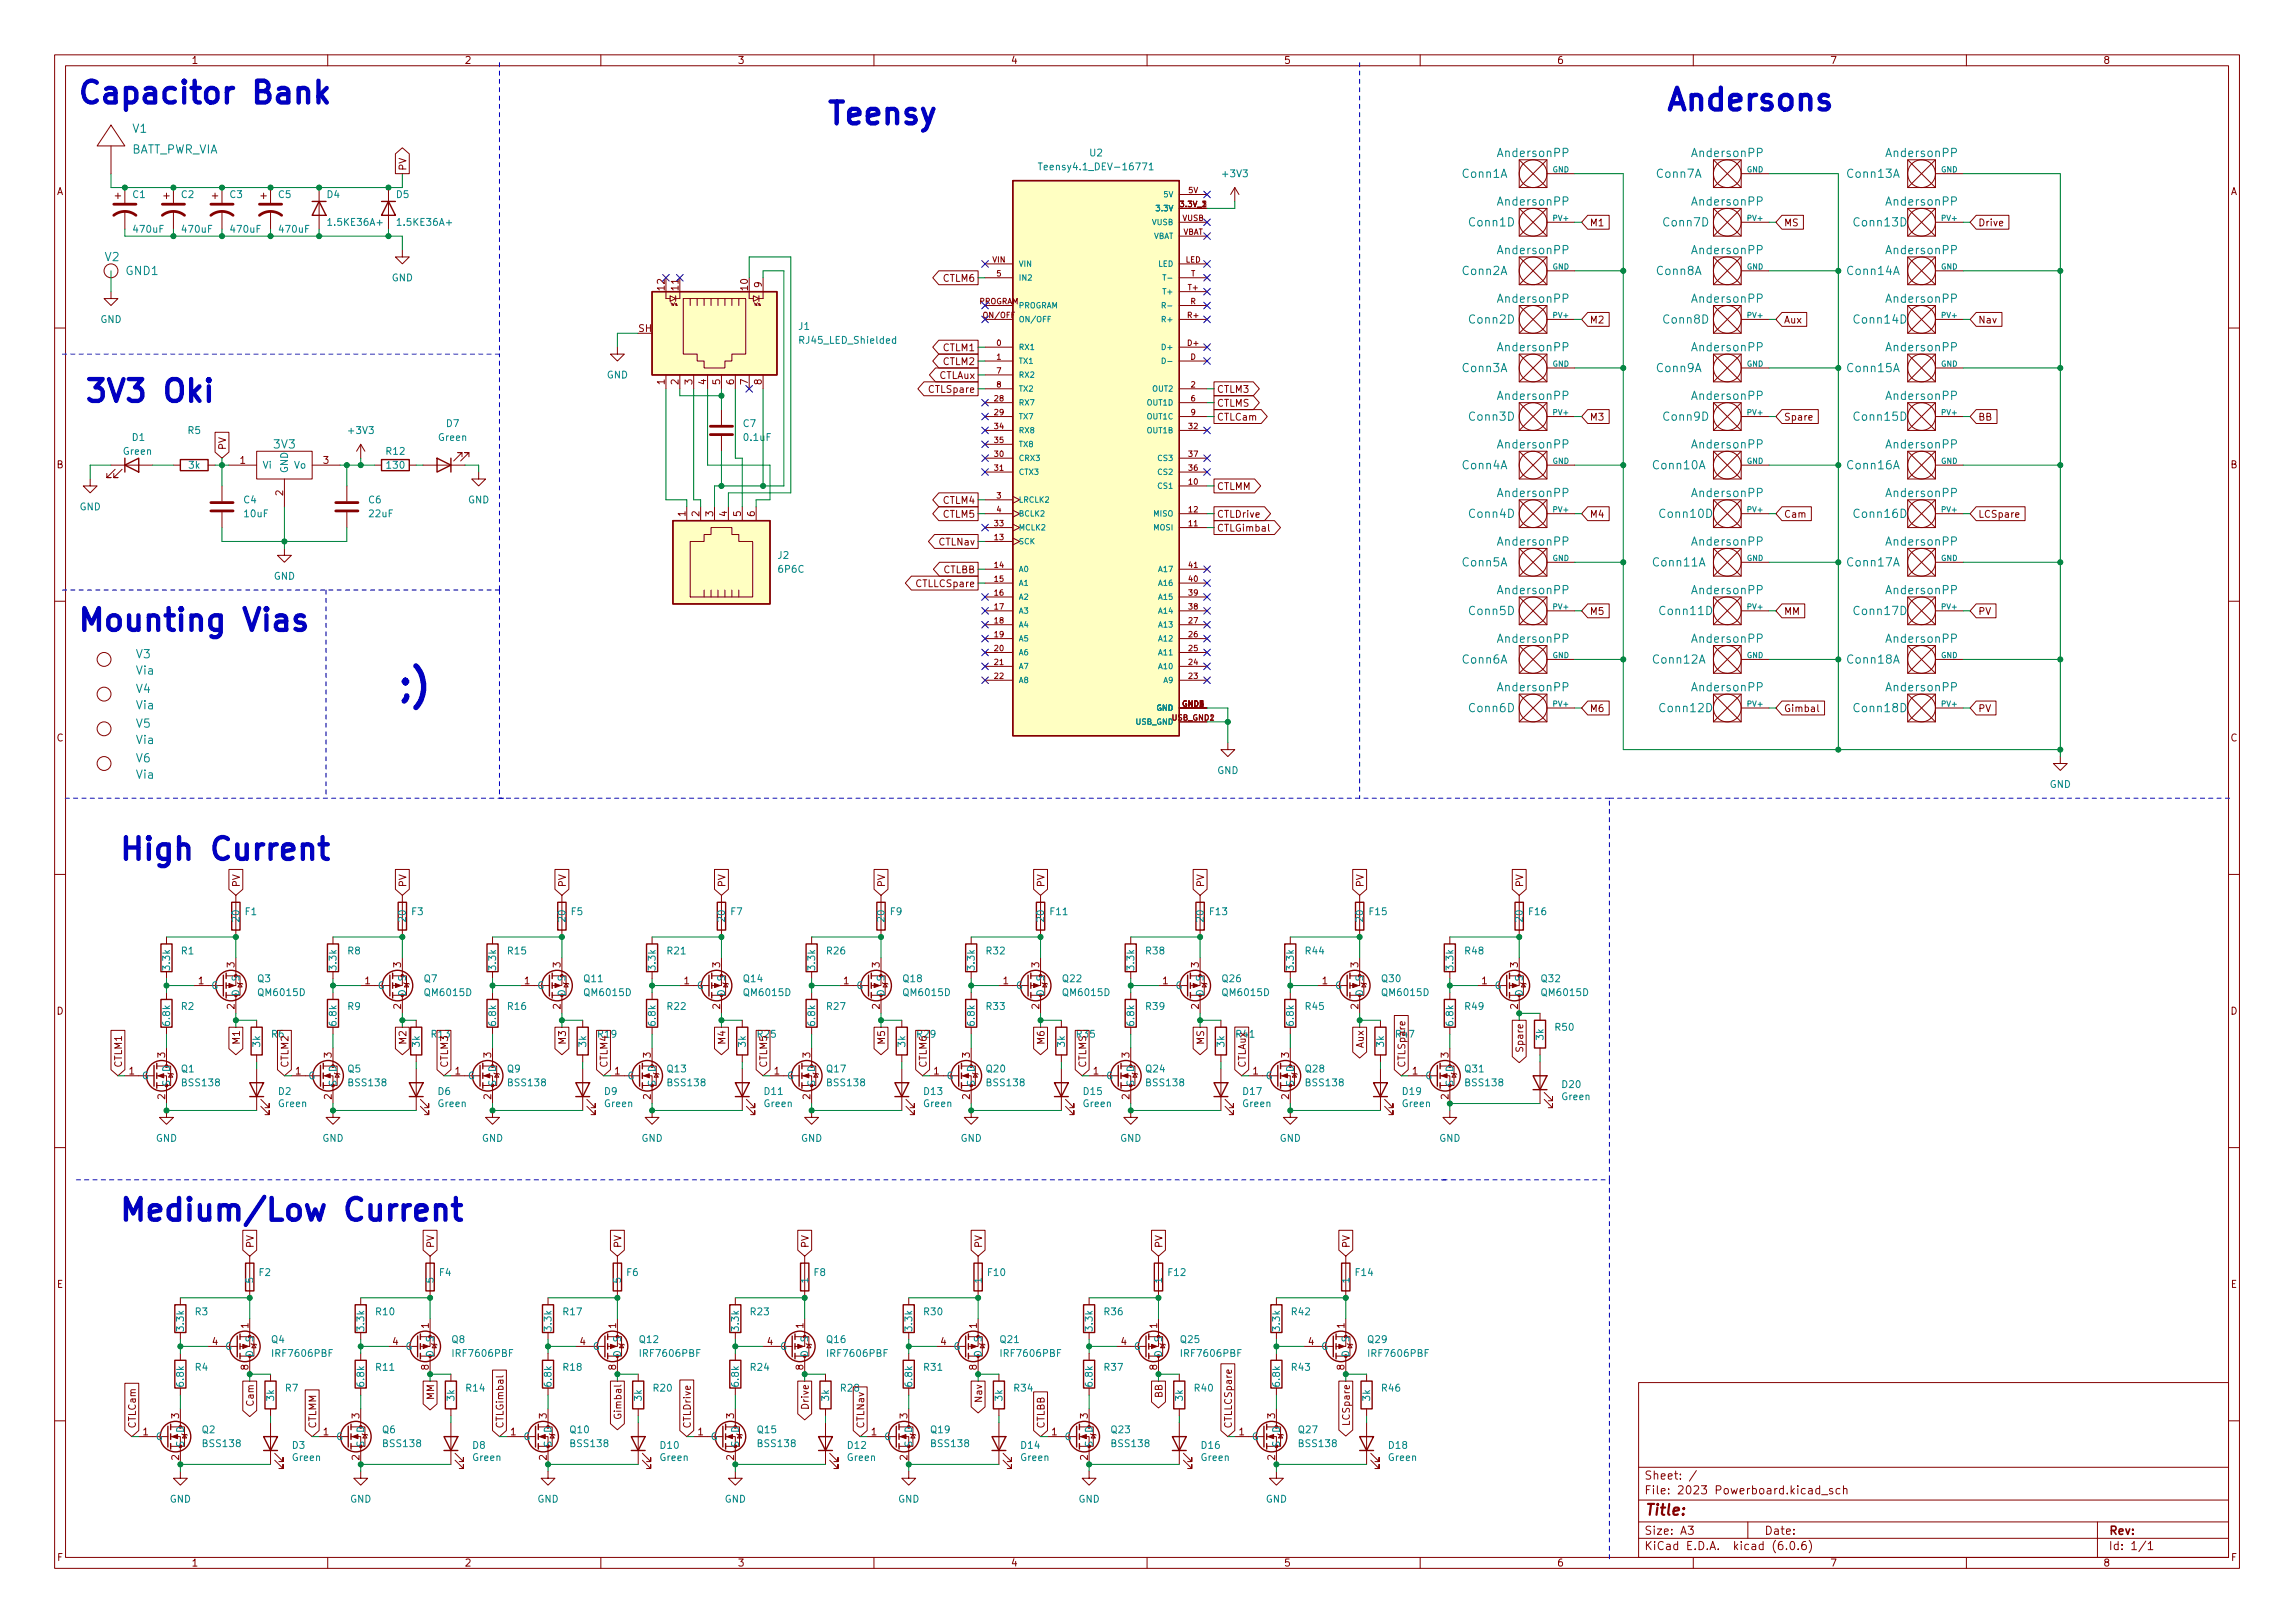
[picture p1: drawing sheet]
<svg xmlns="http://www.w3.org/2000/svg" width="420mm" height="297mm" viewBox="0 0 420 297" stroke-linecap="round" stroke-linejoin="round" font-family="sans-serif">
<defs><g id="words">
<text font-size="7" fill="#0000c2" x="72.4" y="127.8">;)</text>
<g font-size="5.6" fill="#0000c2">
<text x="14" y="19">Capacitor Bank</text>
<text x="151.1" y="22.8">Teensy</text>
<text x="304.8" y="20.2">Andersons</text>
<text x="15.2" y="73.6">3V3 Oki</text>
<text x="14" y="115.5">Mounting Vias</text>
<text x="21.6" y="157.4">High Current</text>
<text x="21.6" y="223.4">Medium/Low Current</text>
</g>
<text font-size="2.8" fill="#840000" x="301" y="277.3">Title:</text>
<g font-size="2.1" fill="#008484">
<text x="23.8" y="28.1">BATT_PWR_VIA</text>
<text x="24.3" y="24.3">V1</text>
<text x="274.3" y="28.7">AndersonPP</text>
<text x="309.9" y="28.7">AndersonPP</text>
<text x="345.4" y="28.7">AndersonPP</text>
<text x="267.7" y="32.5">Conn1A</text>
<text x="303.3" y="32.5">Conn7A</text>
<text x="338.2" y="32.5">Conn13A</text>
<text x="269" y="41.4">Conn1D</text>
<text x="274.3" y="37.6">AndersonPP</text>
<text x="304.5" y="41.4">Conn7D</text>
<text x="309.9" y="37.6">AndersonPP</text>
<text x="339.5" y="41.4">Conn13D</text>
<text x="345.4" y="37.6">AndersonPP</text>
<text x="19.2" y="47.8">V2</text>
<text x="274.3" y="46.5">AndersonPP</text>
<text x="309.9" y="46.5">AndersonPP</text>
<text x="345.4" y="46.5">AndersonPP</text>
<text x="23.1" y="50.3">GND1</text>
<text x="267.7" y="50.3">Conn2A</text>
<text x="303.3" y="50.3">Conn8A</text>
<text x="338.2" y="50.3">Conn14A</text>
<text x="269" y="59.2">Conn2D</text>
<text x="274.3" y="55.4">AndersonPP</text>
<text x="304.5" y="59.2">Conn8D</text>
<text x="309.9" y="55.4">AndersonPP</text>
<text x="339.5" y="59.2">Conn14D</text>
<text x="345.4" y="55.4">AndersonPP</text>
<text x="274.3" y="64.3">AndersonPP</text>
<text x="309.9" y="64.3">AndersonPP</text>
<text x="345.4" y="64.3">AndersonPP</text>
<text x="267.7" y="68.1">Conn3A</text>
<text x="303.3" y="68.1">Conn9A</text>
<text x="338.2" y="68.1">Conn15A</text>
<text x="269" y="77">Conn3D</text>
<text x="274.3" y="73.2">AndersonPP</text>
<text x="304.5" y="77">Conn9D</text>
<text x="309.9" y="73.2">AndersonPP</text>
<text x="339.5" y="77">Conn15D</text>
<text x="345.4" y="73.2">AndersonPP</text>
<text x="50.2" y="82.1">3V3</text>
<text x="274.3" y="82.1">AndersonPP</text>
<text x="309.9" y="82.1">AndersonPP</text>
<text x="345.4" y="82.1">AndersonPP</text>
<text x="267.7" y="85.9">Conn4A</text>
<text x="302.7" y="85.9">Conn10A</text>
<text x="338.2" y="85.9">Conn16A</text>
<text x="269" y="94.8">Conn4D</text>
<text x="274.3" y="91">AndersonPP</text>
<text x="304" y="94.8">Conn10D</text>
<text x="309.9" y="91">AndersonPP</text>
<text x="339.5" y="94.8">Conn16D</text>
<text x="345.4" y="91">AndersonPP</text>
<text x="274.3" y="99.9">AndersonPP</text>
<text x="309.9" y="99.9">AndersonPP</text>
<text x="345.4" y="99.9">AndersonPP</text>
<text x="267.7" y="103.7">Conn5A</text>
<text x="302.7" y="103.7">Conn11A</text>
<text x="338.2" y="103.7">Conn17A</text>
<text x="269" y="112.6">Conn5D</text>
<text x="274.3" y="108.7">AndersonPP</text>
<text x="304" y="112.6">Conn11D</text>
<text x="309.9" y="108.7">AndersonPP</text>
<text x="339.5" y="112.6">Conn17D</text>
<text x="345.4" y="108.7">AndersonPP</text>
<text x="274.3" y="117.6">AndersonPP</text>
<text x="309.9" y="117.6">AndersonPP</text>
<text x="345.4" y="117.6">AndersonPP</text>
<text x="24.9" y="120.5">V3</text>
<text x="25" y="123.5">Via</text>
<text x="267.7" y="121.4">Conn6A</text>
<text x="302.7" y="121.4">Conn12A</text>
<text x="338.2" y="121.4">Conn18A</text>
<text x="24.9" y="126.8">V4</text>
<text x="25" y="129.8">Via</text>
<text x="269" y="130.3">Conn6D</text>
<text x="274.3" y="126.5">AndersonPP</text>
<text x="304" y="130.3">Conn12D</text>
<text x="309.9" y="126.5">AndersonPP</text>
<text x="339.5" y="130.3">Conn18D</text>
<text x="345.4" y="126.5">AndersonPP</text>
<text x="24.9" y="133.2">V5</text>
<text x="25" y="136.2">Via</text>
<text x="24.9" y="139.5">V6</text>
<text x="25" y="142.5">Via</text>
</g>
<g font-size="2.1" fill="#840000">
<text x="301" y="273.5">File: 2023 Powerboard.kicad_sch</text>
<text x="301" y="270.8">Sheet: /</text>
<text x="301" y="280.9">Size: A3</text>
<text x="323" y="280.9">Date:</text>
<text x="386" y="280.9">Rev:</text>
<text x="301" y="283.7">KiCad E.D.A. kicad (6.0.6)</text>
<text x="386" y="283.7">Id: 1/1</text>
</g>
<g font-size="1.8" fill="#840000">
<text x="35" y="11.7">1</text>
<text x="85" y="11.7">2</text>
<text x="135" y="11.7">3</text>
<text x="185" y="11.7">4</text>
<text x="235" y="11.7">5</text>
<text x="285" y="11.7">6</text>
<text x="335" y="11.7">7</text>
<text x="385" y="11.7">8</text>
<text x="10.3" y="35.7">A</text>
<text x="74.4" y="31.3" transform="rotate(-90 74.4 31.3)">PV</text>
<text x="408.3" y="35.7">A</text>
<text x="291" y="41.4">M1</text>
<text x="326.6" y="41.4">MS</text>
<text x="362.1" y="41.4">Drive</text>
<text x="121.7" y="53.1" transform="rotate(-90 121.7 53.1)">12</text>
<text x="124.2" y="53.1" transform="rotate(-90 124.2 53.1)">11</text>
<text x="136.9" y="53.1" transform="rotate(-90 136.9 53.1)">10</text>
<text x="139.4" y="52.6" transform="rotate(-90 139.4 52.6)">9</text>
<text x="172.7" y="51.6">CTLM6</text>
<text x="291" y="59.2">M2</text>
<text x="326.6" y="59.2">Aux</text>
<text x="362.1" y="59.2">Nav</text>
<text x="116.9" y="60.7">SH</text>
<text x="172.7" y="64.3">CTLM1</text>
<text x="121.7" y="70.4" transform="rotate(-90 121.7 70.4)">1</text>
<text x="124.2" y="70.4" transform="rotate(-90 124.2 70.4)">2</text>
<text x="126.7" y="70.4" transform="rotate(-90 126.7 70.4)">3</text>
<text x="129.3" y="70.4" transform="rotate(-90 129.3 70.4)">4</text>
<text x="131.8" y="70.4" transform="rotate(-90 131.8 70.4)">5</text>
<text x="134.4" y="70.4" transform="rotate(-90 134.4 70.4)">6</text>
<text x="136.9" y="70.4" transform="rotate(-90 136.9 70.4)">7</text>
<text x="139.4" y="70.4" transform="rotate(-90 139.4 70.4)">8</text>
<text x="170.2" y="71.9">CTLSpare</text>
<text x="171.8" y="69.3">CTLAux</text>
<text x="172.7" y="66.8">CTLM2</text>
<text x="222.7" y="71.9">CTLM3</text>
<text x="222.7" y="77">CTLCam</text>
<text x="222.7" y="74.4">CTLMS</text>
<text x="291" y="77">M3</text>
<text x="326.6" y="77">Spare</text>
<text x="362.1" y="77">BB</text>
<text x="41.4" y="82.4" transform="rotate(-90 41.4 82.4)">PV</text>
<text x="10.3" y="85.7">B</text>
<text x="44" y="84.9">1</text>
<text x="59.2" y="84.9">3</text>
<text x="222.7" y="89.7">CTLMM</text>
<text x="408.3" y="85.7">B</text>
<text x="51.8" y="90.7" transform="rotate(-90 51.8 90.7)">2</text>
<text x="125.5" y="94.5" transform="rotate(-90 125.5 94.5)">1</text>
<text x="128" y="94.5" transform="rotate(-90 128 94.5)">2</text>
<text x="130.6" y="94.5" transform="rotate(-90 130.6 94.5)">3</text>
<text x="133.1" y="94.5" transform="rotate(-90 133.1 94.5)">4</text>
<text x="135.6" y="94.5" transform="rotate(-90 135.6 94.5)">5</text>
<text x="138.2" y="94.5" transform="rotate(-90 138.2 94.5)">6</text>
<text x="172.7" y="92.2">CTLM4</text>
<text x="172.7" y="94.7">CTLM5</text>
<text x="222.7" y="94.7">CTLDrive</text>
<text x="291" y="94.7">M4</text>
<text x="326.6" y="94.7">Cam</text>
<text x="362.1" y="94.7">LCSpare</text>
<text x="171.9" y="99.8">CTLNav</text>
<text x="222.7" y="97.3">CTLGimbal</text>
<text x="167.9" y="107.4">CTLLCSpare</text>
<text x="172.6" y="104.9">CTLBB</text>
<text x="291" y="112.5">M5</text>
<text x="326.6" y="112.5">MM</text>
<text x="362.1" y="112.5">PV</text>
<text x="291" y="130.3">M6</text>
<text x="326.6" y="130.3">Gimbal</text>
<text x="362.1" y="130.3">PV</text>
<text x="10.3" y="135.7">C</text>
<text x="408.3" y="135.7">C</text>
<text x="43.9" y="162.4" transform="rotate(-90 43.9 162.4)">PV</text>
<text x="74.4" y="162.4" transform="rotate(-90 74.4 162.4)">PV</text>
<text x="103.6" y="162.4" transform="rotate(-90 103.6 162.4)">PV</text>
<text x="132.8" y="162.4" transform="rotate(-90 132.8 162.4)">PV</text>
<text x="162" y="162.4" transform="rotate(-90 162 162.4)">PV</text>
<text x="191.2" y="162.4" transform="rotate(-90 191.2 162.4)">PV</text>
<text x="220.4" y="162.4" transform="rotate(-90 220.4 162.4)">PV</text>
<text x="249.6" y="162.4" transform="rotate(-90 249.6 162.4)">PV</text>
<text x="278.9" y="162.4" transform="rotate(-90 278.9 162.4)">PV</text>
<text x="42.9" y="177.1" transform="rotate(-90 42.9 177.1)">3</text>
<text x="73.4" y="177.1" transform="rotate(-90 73.4 177.1)">3</text>
<text x="102.6" y="177.1" transform="rotate(-90 102.6 177.1)">3</text>
<text x="131.8" y="177.1" transform="rotate(-90 131.8 177.1)">3</text>
<text x="161" y="177.1" transform="rotate(-90 161 177.1)">3</text>
<text x="190.2" y="177.1" transform="rotate(-90 190.2 177.1)">3</text>
<text x="219.5" y="177.1" transform="rotate(-90 219.5 177.1)">3</text>
<text x="248.7" y="177.1" transform="rotate(-90 248.7 177.1)">3</text>
<text x="277.9" y="177.1" transform="rotate(-90 277.9 177.1)">3</text>
<text x="10.3" y="185.7">D</text>
<text x="36.3" y="180.1">1</text>
<text x="42.9" y="184.7" transform="rotate(-90 42.9 184.7)">2</text>
<text x="66.8" y="180.1">1</text>
<text x="73.4" y="184.7" transform="rotate(-90 73.4 184.7)">2</text>
<text x="96" y="180.1">1</text>
<text x="102.6" y="184.7" transform="rotate(-90 102.6 184.7)">2</text>
<text x="125.2" y="180.1">1</text>
<text x="131.8" y="184.7" transform="rotate(-90 131.8 184.7)">2</text>
<text x="154.4" y="180.1">1</text>
<text x="161" y="184.7" transform="rotate(-90 161 184.7)">2</text>
<text x="183.7" y="180.1">1</text>
<text x="190.2" y="184.7" transform="rotate(-90 190.2 184.7)">2</text>
<text x="212.9" y="180.1">1</text>
<text x="219.5" y="184.7" transform="rotate(-90 219.5 184.7)">2</text>
<text x="242.1" y="180.1">1</text>
<text x="248.7" y="184.7" transform="rotate(-90 248.7 184.7)">2</text>
<text x="271.3" y="180.1">1</text>
<text x="277.9" y="184.7" transform="rotate(-90 277.9 184.7)">2</text>
<text x="408.3" y="185.7">D</text>
<text x="43.9" y="190.9" transform="rotate(-90 43.9 190.9)">M1</text>
<text x="74.4" y="190.9" transform="rotate(-90 74.4 190.9)">M2</text>
<text x="79" y="189.9">R13</text>
<text x="103.6" y="190.9" transform="rotate(-90 103.6 190.9)">M3</text>
<text x="109.5" y="189.9">R19</text>
<text x="132.8" y="190.9" transform="rotate(-90 132.8 190.9)">M4</text>
<text x="138.7" y="189.9">R25</text>
<text x="162" y="190.9" transform="rotate(-90 162 190.9)">M5</text>
<text x="167.9" y="189.9">R29</text>
<text x="191.2" y="190.9" transform="rotate(-90 191.2 190.9)">M6</text>
<text x="197.2" y="189.9">R35</text>
<text x="220.4" y="191.1" transform="rotate(-90 220.4 191.1)">MS</text>
<text x="226.4" y="189.9">R41</text>
<text x="249.6" y="191.8" transform="rotate(-90 249.6 191.8)">Aux</text>
<text x="255.6" y="189.9">R47</text>
<text x="22.3" y="195.5" transform="rotate(-90 22.3 195.5)">CTLM1</text>
<text x="23.6" y="196.6">1</text>
<text x="30.2" y="193.6" transform="rotate(-90 30.2 193.6)">3</text>
<text x="52.8" y="195.5" transform="rotate(-90 52.8 195.5)">CTLM2</text>
<text x="54.1" y="196.6">1</text>
<text x="60.7" y="193.6" transform="rotate(-90 60.7 193.6)">3</text>
<text x="82" y="195.5" transform="rotate(-90 82 195.5)">CTLM3</text>
<text x="83.3" y="196.6">1</text>
<text x="89.9" y="193.6" transform="rotate(-90 89.9 193.6)">3</text>
<text x="111.2" y="195.5" transform="rotate(-90 111.2 195.5)">CTLM4</text>
<text x="112.5" y="196.6">1</text>
<text x="119.1" y="193.6" transform="rotate(-90 119.1 193.6)">3</text>
<text x="140.4" y="195.5" transform="rotate(-90 140.4 195.5)">CTLM5</text>
<text x="141.7" y="196.6">1</text>
<text x="148.3" y="193.6" transform="rotate(-90 148.3 193.6)">3</text>
<text x="169.6" y="195.5" transform="rotate(-90 169.6 195.5)">CTLM6</text>
<text x="171" y="196.6">1</text>
<text x="177.5" y="193.6" transform="rotate(-90 177.5 193.6)">3</text>
<text x="198.8" y="195.5" transform="rotate(-90 198.8 195.5)">CTLMS</text>
<text x="200.2" y="196.6">1</text>
<text x="206.8" y="193.6" transform="rotate(-90 206.8 193.6)">3</text>
<text x="228.1" y="195.5" transform="rotate(-90 228.1 195.5)">CTLAux</text>
<text x="229.4" y="196.6">1</text>
<text x="236" y="193.6" transform="rotate(-90 236 193.6)">3</text>
<text x="257.3" y="195.5" transform="rotate(-90 257.3 195.5)">CTLSpare</text>
<text x="258.6" y="196.6">1</text>
<text x="265.2" y="193.6" transform="rotate(-90 265.2 193.6)">3</text>
<text x="278.9" y="192.1" transform="rotate(-90 278.9 192.1)">Spare</text>
<text x="30.2" y="201.2" transform="rotate(-90 30.2 201.2)">2</text>
<text x="60.7" y="201.2" transform="rotate(-90 60.7 201.2)">2</text>
<text x="89.9" y="201.2" transform="rotate(-90 89.9 201.2)">2</text>
<text x="119.1" y="201.2" transform="rotate(-90 119.1 201.2)">2</text>
<text x="148.3" y="201.2" transform="rotate(-90 148.3 201.2)">2</text>
<text x="177.5" y="201.2" transform="rotate(-90 177.5 201.2)">2</text>
<text x="206.8" y="201.2" transform="rotate(-90 206.8 201.2)">2</text>
<text x="236" y="201.2" transform="rotate(-90 236 201.2)">2</text>
<text x="265.2" y="201.2" transform="rotate(-90 265.2 201.2)">2</text>
<text x="46.4" y="228.5" transform="rotate(-90 46.4 228.5)">PV</text>
<text x="79.5" y="228.5" transform="rotate(-90 79.5 228.5)">PV</text>
<text x="113.8" y="228.5" transform="rotate(-90 113.8 228.5)">PV</text>
<text x="148" y="228.5" transform="rotate(-90 148 228.5)">PV</text>
<text x="179.8" y="228.5" transform="rotate(-90 179.8 228.5)">PV</text>
<text x="212.8" y="228.5" transform="rotate(-90 212.8 228.5)">PV</text>
<text x="247.1" y="228.5" transform="rotate(-90 247.1 228.5)">PV</text>
<text x="10.4" y="235.7">E</text>
<text x="408.4" y="235.7">E</text>
<text x="45.5" y="243.1" transform="rotate(-90 45.5 243.1)">1</text>
<text x="78.5" y="243.1" transform="rotate(-90 78.5 243.1)">1</text>
<text x="112.8" y="243.1" transform="rotate(-90 112.8 243.1)">1</text>
<text x="147.1" y="243.1" transform="rotate(-90 147.1 243.1)">1</text>
<text x="178.8" y="243.1" transform="rotate(-90 178.8 243.1)">1</text>
<text x="211.8" y="243.1" transform="rotate(-90 211.8 243.1)">1</text>
<text x="246.1" y="243.1" transform="rotate(-90 246.1 243.1)">1</text>
<text x="38.9" y="246.2">4</text>
<text x="45.5" y="250.7" transform="rotate(-90 45.5 250.7)">8</text>
<text x="71.9" y="246.2">4</text>
<text x="78.5" y="250.7" transform="rotate(-90 78.5 250.7)">8</text>
<text x="106.2" y="246.2">4</text>
<text x="112.8" y="250.7" transform="rotate(-90 112.8 250.7)">8</text>
<text x="140.5" y="246.2">4</text>
<text x="147.1" y="250.7" transform="rotate(-90 147.1 250.7)">8</text>
<text x="172.2" y="246.2">4</text>
<text x="178.8" y="250.7" transform="rotate(-90 178.8 250.7)">8</text>
<text x="205.2" y="246.2">4</text>
<text x="211.8" y="250.7" transform="rotate(-90 211.8 250.7)">8</text>
<text x="239.5" y="246.2">4</text>
<text x="246.1" y="250.7" transform="rotate(-90 246.1 250.7)">8</text>
<text x="46.4" y="257.1" transform="rotate(-90 46.4 257.1)">Cam</text>
<text x="79.5" y="256.2" transform="rotate(-90 79.5 256.2)">MM</text>
<text x="148" y="257.7" transform="rotate(-90 148 257.7)">Drive</text>
<text x="179.8" y="256.5" transform="rotate(-90 179.8 256.5)">Nav</text>
<text x="212.8" y="255.8" transform="rotate(-90 212.8 255.8)">BB</text>
<text x="24.9" y="261.5" transform="rotate(-90 24.9 261.5)">CTLCam</text>
<text x="26.2" y="262.7">1</text>
<text x="32.8" y="259.6" transform="rotate(-90 32.8 259.6)">3</text>
<text x="57.9" y="261.5" transform="rotate(-90 57.9 261.5)">CTLMM</text>
<text x="59.2" y="262.7">1</text>
<text x="65.8" y="259.6" transform="rotate(-90 65.8 259.6)">3</text>
<text x="92.2" y="261.5" transform="rotate(-90 92.2 261.5)">CTLGimbal</text>
<text x="93.5" y="262.7">1</text>
<text x="100.1" y="259.6" transform="rotate(-90 100.1 259.6)">3</text>
<text x="113.8" y="259.2" transform="rotate(-90 113.8 259.2)">Gimbal</text>
<text x="126.5" y="261.5" transform="rotate(-90 126.5 261.5)">CTLDrive</text>
<text x="127.8" y="262.7">1</text>
<text x="134.4" y="259.6" transform="rotate(-90 134.4 259.6)">3</text>
<text x="158.2" y="261.5" transform="rotate(-90 158.2 261.5)">CTLNav</text>
<text x="159.5" y="262.7">1</text>
<text x="166.1" y="259.6" transform="rotate(-90 166.1 259.6)">3</text>
<text x="191.2" y="261.5" transform="rotate(-90 191.2 261.5)">CTLBB</text>
<text x="192.5" y="262.7">1</text>
<text x="199.1" y="259.6" transform="rotate(-90 199.1 259.6)">3</text>
<text x="225.5" y="261.5" transform="rotate(-90 225.5 261.5)">CTLLCSpare</text>
<text x="226.8" y="262.7">1</text>
<text x="233.4" y="259.6" transform="rotate(-90 233.4 259.6)">3</text>
<text x="247.1" y="260.5" transform="rotate(-90 247.1 260.5)">LCSpare</text>
<text x="32.8" y="267.2" transform="rotate(-90 32.8 267.2)">2</text>
<text x="65.8" y="267.2" transform="rotate(-90 65.8 267.2)">2</text>
<text x="100.1" y="267.2" transform="rotate(-90 100.1 267.2)">2</text>
<text x="134.4" y="267.2" transform="rotate(-90 134.4 267.2)">2</text>
<text x="166.1" y="267.2" transform="rotate(-90 166.1 267.2)">2</text>
<text x="199.1" y="267.2" transform="rotate(-90 199.1 267.2)">2</text>
<text x="233.4" y="267.2" transform="rotate(-90 233.4 267.2)">2</text>
<text x="10.4" y="285.7">F</text>
<text x="35" y="286.7">1</text>
<text x="85" y="286.7">2</text>
<text x="135" y="286.7">3</text>
<text x="185" y="286.7">4</text>
<text x="235" y="286.7">5</text>
<text x="285" y="286.7">6</text>
<text x="335" y="286.7">7</text>
<text x="385" y="286.7">8</text>
<text x="408.4" y="285.7">F</text>
</g>
<g font-size="1.8" fill="#008484">
<text x="199.5" y="28.6">U2</text>
<text x="191.3" y="31.2">Teensy4.1_DEV-16771</text>
<text x="224" y="32.4">+3V3</text>
<text x="24.3" y="36.2">C1</text>
<text x="33.2" y="36.2">C2</text>
<text x="42.1" y="36.2">C3</text>
<text x="51" y="36.2">C5</text>
<text x="59.9" y="36.2">D4</text>
<text x="60.4" y="41.3">1.5KE36A+</text>
<text x="72.6" y="36.2">D5</text>
<text x="73.1" y="41.3">1.5KE36A+</text>
<text x="24.6" y="42.6">470uF</text>
<text x="33.5" y="42.6">470uF</text>
<text x="42.4" y="42.6">470uF</text>
<text x="51.3" y="42.6">470uF</text>
<text x="71.7" y="51.5">GND</text>
<text x="18.4" y="59.1">GND</text>
<text x="146.2" y="60.4">J1</text>
<text x="146.6" y="62.9">RJ45_LED_Shielded</text>
<text x="111.1" y="69.3">GND</text>
<text x="22.6" y="83.2">Green</text>
<text x="24.2" y="80.7">D1</text>
<text x="34.4" y="79.4">R5</text>
<text x="64" y="79.4">+3V3</text>
<text x="70.8" y="83.2">R12</text>
<text x="80.3" y="80.7">Green</text>
<text x="81.7" y="78.1">D7</text>
<text x="136.1" y="78.1">C7</text>
<text x="136.3" y="80.7">0.1uF</text>
<text x="34.6" y="85.8">3k</text>
<text x="48" y="85.8">Vi</text>
<text x="52.7" y="86.7" transform="rotate(-90 52.7 86.7)">GND</text>
<text x="53.9" y="85.8">Vo</text>
<text x="70.9" y="85.8">130</text>
<text x="14.5" y="93.4">GND</text>
<text x="44.6" y="92.1">C4</text>
<text x="44.8" y="94.7">10uF</text>
<text x="67.5" y="92.1">C6</text>
<text x="67.7" y="94.7">22uF</text>
<text x="85.7" y="92.1">GND</text>
<text x="50.1" y="106.1">GND</text>
<text x="142.4" y="102.3">J2</text>
<text x="142.6" y="104.8">6P6C</text>
<text x="222.8" y="141.6">GND</text>
<text x="375.2" y="144.2">GND</text>
<text x="44.9" y="167.5">F1</text>
<text x="75.4" y="167.5">F3</text>
<text x="104.6" y="167.5">F5</text>
<text x="133.8" y="167.5">F7</text>
<text x="163" y="167.5">F9</text>
<text x="192.3" y="167.5">F11</text>
<text x="221.5" y="167.5">F13</text>
<text x="250.8" y="167.5">F15</text>
<text x="280" y="167.5">F16</text>
<text x="43.8" y="168.6" transform="rotate(-90 43.8 168.6)">20</text>
<text x="74.3" y="168.6" transform="rotate(-90 74.3 168.6)">20</text>
<text x="103.5" y="168.6" transform="rotate(-90 103.5 168.6)">20</text>
<text x="132.7" y="168.6" transform="rotate(-90 132.7 168.6)">20</text>
<text x="161.9" y="168.6" transform="rotate(-90 161.9 168.6)">20</text>
<text x="191.1" y="168.6" transform="rotate(-90 191.1 168.6)">20</text>
<text x="220.3" y="168.6" transform="rotate(-90 220.3 168.6)">20</text>
<text x="249.6" y="168.6" transform="rotate(-90 249.6 168.6)">20</text>
<text x="278.8" y="168.6" transform="rotate(-90 278.8 168.6)">20</text>
<text x="31.1" y="177.5" transform="rotate(-90 31.1 177.5)">3.3k</text>
<text x="33.2" y="174.7">R1</text>
<text x="43.8" y="179.5" transform="rotate(-90 43.8 179.5)">S</text>
<text x="47.2" y="179.7">Q3</text>
<text x="61.6" y="177.5" transform="rotate(-90 61.6 177.5)">3.3k</text>
<text x="63.7" y="174.7">R8</text>
<text x="74.3" y="179.5" transform="rotate(-90 74.3 179.5)">S</text>
<text x="77.6" y="179.7">Q7</text>
<text x="90.8" y="177.5" transform="rotate(-90 90.8 177.5)">3.3k</text>
<text x="93" y="174.7">R15</text>
<text x="103.5" y="179.5" transform="rotate(-90 103.5 179.5)">S</text>
<text x="107" y="179.7">Q11</text>
<text x="120" y="177.5" transform="rotate(-90 120 177.5)">3.3k</text>
<text x="122.2" y="174.7">R21</text>
<text x="132.7" y="179.5" transform="rotate(-90 132.7 179.5)">S</text>
<text x="136.2" y="179.7">Q14</text>
<text x="149.2" y="177.5" transform="rotate(-90 149.2 177.5)">3.3k</text>
<text x="151.4" y="174.7">R26</text>
<text x="161.9" y="179.5" transform="rotate(-90 161.9 179.5)">S</text>
<text x="165.4" y="179.7">Q18</text>
<text x="178.4" y="177.5" transform="rotate(-90 178.4 177.5)">3.3k</text>
<text x="180.6" y="174.7">R32</text>
<text x="191.1" y="179.5" transform="rotate(-90 191.1 179.5)">S</text>
<text x="194.6" y="179.7">Q22</text>
<text x="207.6" y="177.5" transform="rotate(-90 207.6 177.5)">3.3k</text>
<text x="209.9" y="174.7">R38</text>
<text x="220.3" y="179.5" transform="rotate(-90 220.3 179.5)">S</text>
<text x="223.8" y="179.7">Q26</text>
<text x="236.9" y="177.5" transform="rotate(-90 236.9 177.5)">3.3k</text>
<text x="239.1" y="174.7">R44</text>
<text x="249.6" y="179.5" transform="rotate(-90 249.6 179.5)">S</text>
<text x="253" y="179.7">Q30</text>
<text x="266.1" y="177.5" transform="rotate(-90 266.1 177.5)">3.3k</text>
<text x="268.3" y="174.7">R48</text>
<text x="278.8" y="179.5" transform="rotate(-90 278.8 179.5)">S</text>
<text x="282.2" y="179.7">Q32</text>
<text x="33.2" y="184.8">R2</text>
<text x="38.6" y="181">G</text>
<text x="43.8" y="182.4" transform="rotate(-90 43.8 182.4)">D</text>
<text x="47.5" y="182.3">QM6015D</text>
<text x="63.7" y="184.8">R9</text>
<text x="69.1" y="181">G</text>
<text x="74.3" y="182.4" transform="rotate(-90 74.3 182.4)">D</text>
<text x="78" y="182.3">QM6015D</text>
<text x="93" y="184.8">R16</text>
<text x="98.3" y="181">G</text>
<text x="103.5" y="182.4" transform="rotate(-90 103.5 182.4)">D</text>
<text x="107.2" y="182.3">QM6015D</text>
<text x="122.2" y="184.8">R22</text>
<text x="127.5" y="181">G</text>
<text x="132.7" y="182.4" transform="rotate(-90 132.7 182.4)">D</text>
<text x="136.4" y="182.3">QM6015D</text>
<text x="151.4" y="184.8">R27</text>
<text x="156.7" y="181">G</text>
<text x="161.9" y="182.4" transform="rotate(-90 161.9 182.4)">D</text>
<text x="165.6" y="182.3">QM6015D</text>
<text x="180.6" y="184.8">R33</text>
<text x="185.9" y="181">G</text>
<text x="191.1" y="182.4" transform="rotate(-90 191.1 182.4)">D</text>
<text x="194.8" y="182.3">QM6015D</text>
<text x="209.9" y="184.8">R39</text>
<text x="215.1" y="181">G</text>
<text x="220.3" y="182.4" transform="rotate(-90 220.3 182.4)">D</text>
<text x="224" y="182.3">QM6015D</text>
<text x="239.1" y="184.8">R45</text>
<text x="244.3" y="181">G</text>
<text x="249.6" y="182.4" transform="rotate(-90 249.6 182.4)">D</text>
<text x="253.2" y="182.3">QM6015D</text>
<text x="268.3" y="184.8">R49</text>
<text x="273.6" y="181">G</text>
<text x="278.8" y="182.4" transform="rotate(-90 278.8 182.4)">D</text>
<text x="282.4" y="182.3">QM6015D</text>
<text x="31.1" y="187.6" transform="rotate(-90 31.1 187.6)">6.8k</text>
<text x="47.6" y="191.6" transform="rotate(-90 47.6 191.6)">3k</text>
<text x="49.7" y="189.9">R6</text>
<text x="61.6" y="187.6" transform="rotate(-90 61.6 187.6)">6.8k</text>
<text x="76.8" y="191.6" transform="rotate(-90 76.8 191.6)">3k</text>
<text x="90.8" y="187.6" transform="rotate(-90 90.8 187.6)">6.8k</text>
<text x="107.3" y="191.6" transform="rotate(-90 107.3 191.6)">3k</text>
<text x="120" y="187.6" transform="rotate(-90 120 187.6)">6.8k</text>
<text x="136.5" y="191.6" transform="rotate(-90 136.5 191.6)">3k</text>
<text x="149.2" y="187.6" transform="rotate(-90 149.2 187.6)">6.8k</text>
<text x="165.7" y="191.6" transform="rotate(-90 165.7 191.6)">3k</text>
<text x="178.4" y="187.6" transform="rotate(-90 178.4 187.6)">6.8k</text>
<text x="194.9" y="191.6" transform="rotate(-90 194.9 191.6)">3k</text>
<text x="207.6" y="187.6" transform="rotate(-90 207.6 187.6)">6.8k</text>
<text x="224.2" y="191.6" transform="rotate(-90 224.2 191.6)">3k</text>
<text x="236.9" y="187.6" transform="rotate(-90 236.9 187.6)">6.8k</text>
<text x="253.4" y="191.6" transform="rotate(-90 253.4 191.6)">3k</text>
<text x="266.1" y="187.6" transform="rotate(-90 266.1 187.6)">6.8k</text>
<text x="282.6" y="190.3" transform="rotate(-90 282.6 190.3)">3k</text>
<text x="284.8" y="188.6">R50</text>
<text x="25.9" y="197.5">G</text>
<text x="31.1" y="196.1" transform="rotate(-90 31.1 196.1)">D</text>
<text x="33.2" y="196.3">Q1</text>
<text x="56.4" y="197.5">G</text>
<text x="61.6" y="196.1" transform="rotate(-90 61.6 196.1)">D</text>
<text x="63.7" y="196.3">Q5</text>
<text x="85.6" y="197.5">G</text>
<text x="90.8" y="196.1" transform="rotate(-90 90.8 196.1)">D</text>
<text x="92.9" y="196.3">Q9</text>
<text x="114.8" y="197.5">G</text>
<text x="120" y="196.1" transform="rotate(-90 120 196.1)">D</text>
<text x="122.2" y="196.3">Q13</text>
<text x="144" y="197.5">G</text>
<text x="149.2" y="196.1" transform="rotate(-90 149.2 196.1)">D</text>
<text x="151.4" y="196.3">Q17</text>
<text x="173.2" y="197.5">G</text>
<text x="178.4" y="196.1" transform="rotate(-90 178.4 196.1)">D</text>
<text x="180.6" y="196.3">Q20</text>
<text x="202.4" y="197.5">G</text>
<text x="207.6" y="196.1" transform="rotate(-90 207.6 196.1)">D</text>
<text x="209.8" y="196.3">Q24</text>
<text x="231.6" y="197.5">G</text>
<text x="236.9" y="196.1" transform="rotate(-90 236.9 196.1)">D</text>
<text x="239" y="196.3">Q28</text>
<text x="260.9" y="197.5">G</text>
<text x="266.1" y="196.1" transform="rotate(-90 266.1 196.1)">D</text>
<text x="268.3" y="196.3">Q31</text>
<text x="31.1" y="198.9" transform="rotate(-90 31.1 198.9)">S</text>
<text x="33.5" y="198.8">BSS138</text>
<text x="51" y="200.4">D2</text>
<text x="51" y="202.6">Green</text>
<text x="61.6" y="198.9" transform="rotate(-90 61.6 198.9)">S</text>
<text x="63.9" y="198.8">BSS138</text>
<text x="80.2" y="200.4">D6</text>
<text x="80.2" y="202.6">Green</text>
<text x="90.8" y="198.9" transform="rotate(-90 90.8 198.9)">S</text>
<text x="93.2" y="198.8">BSS138</text>
<text x="110.7" y="200.4">D9</text>
<text x="110.7" y="202.6">Green</text>
<text x="120" y="198.9" transform="rotate(-90 120 198.9)">S</text>
<text x="122.4" y="198.8">BSS138</text>
<text x="139.9" y="202.6">Green</text>
<text x="140" y="200.4">D11</text>
<text x="149.2" y="198.9" transform="rotate(-90 149.2 198.9)">S</text>
<text x="151.6" y="198.8">BSS138</text>
<text x="169.1" y="202.6">Green</text>
<text x="169.2" y="200.4">D13</text>
<text x="178.4" y="198.9" transform="rotate(-90 178.4 198.9)">S</text>
<text x="180.8" y="198.8">BSS138</text>
<text x="198.3" y="202.6">Green</text>
<text x="198.4" y="200.4">D15</text>
<text x="207.6" y="198.9" transform="rotate(-90 207.6 198.9)">S</text>
<text x="210" y="198.8">BSS138</text>
<text x="227.5" y="202.6">Green</text>
<text x="227.6" y="200.4">D17</text>
<text x="236.9" y="198.9" transform="rotate(-90 236.9 198.9)">S</text>
<text x="239.2" y="198.8">BSS138</text>
<text x="256.8" y="202.6">Green</text>
<text x="256.8" y="200.4">D19</text>
<text x="266.1" y="198.9" transform="rotate(-90 266.1 198.9)">S</text>
<text x="268.4" y="198.8">BSS138</text>
<text x="286" y="201.3">Green</text>
<text x="286.1" y="199.1">D20</text>
<text x="28.5" y="209">GND</text>
<text x="59" y="209">GND</text>
<text x="88.2" y="209">GND</text>
<text x="117.4" y="209">GND</text>
<text x="146.6" y="209">GND</text>
<text x="175.8" y="209">GND</text>
<text x="205" y="209">GND</text>
<text x="234.3" y="209">GND</text>
<text x="263.5" y="209">GND</text>
<text x="47.4" y="233.5">F2</text>
<text x="80.5" y="233.5">F4</text>
<text x="114.8" y="233.5">F6</text>
<text x="149" y="233.5">F8</text>
<text x="180.9" y="233.5">F10</text>
<text x="213.9" y="233.5">F12</text>
<text x="248.2" y="233.5">F14</text>
<text x="46.4" y="234.8" transform="rotate(-90 46.4 234.8)">5</text>
<text x="79.4" y="234.8" transform="rotate(-90 79.4 234.8)">5</text>
<text x="113.7" y="234.8" transform="rotate(-90 113.7 234.8)">5</text>
<text x="148" y="234.8" transform="rotate(-90 148 234.8)">1</text>
<text x="179.7" y="234.8" transform="rotate(-90 179.7 234.8)">1</text>
<text x="212.7" y="234.8" transform="rotate(-90 212.7 234.8)">1</text>
<text x="247" y="234.8" transform="rotate(-90 247 234.8)">1</text>
<text x="33.7" y="243.5" transform="rotate(-90 33.7 243.5)">3.3k</text>
<text x="35.7" y="240.7">R3</text>
<text x="46.4" y="245.6" transform="rotate(-90 46.4 245.6)">S</text>
<text x="49.7" y="245.8">Q4</text>
<text x="66.7" y="243.5" transform="rotate(-90 66.7 243.5)">3.3k</text>
<text x="68.9" y="240.7">R10</text>
<text x="79.4" y="245.6" transform="rotate(-90 79.4 245.6)">S</text>
<text x="82.7" y="245.8">Q8</text>
<text x="101" y="243.5" transform="rotate(-90 101 243.5)">3.3k</text>
<text x="103.2" y="240.7">R17</text>
<text x="113.7" y="245.6" transform="rotate(-90 113.7 245.6)">S</text>
<text x="117.1" y="245.8">Q12</text>
<text x="135.3" y="243.5" transform="rotate(-90 135.3 243.5)">3.3k</text>
<text x="137.5" y="240.7">R23</text>
<text x="148" y="245.6" transform="rotate(-90 148 245.6)">S</text>
<text x="151.4" y="245.8">Q16</text>
<text x="167" y="243.5" transform="rotate(-90 167 243.5)">3.3k</text>
<text x="169.2" y="240.7">R30</text>
<text x="179.7" y="245.6" transform="rotate(-90 179.7 245.6)">S</text>
<text x="183.2" y="245.8">Q21</text>
<text x="200" y="243.5" transform="rotate(-90 200 243.5)">3.3k</text>
<text x="202.2" y="240.7">R36</text>
<text x="212.7" y="245.6" transform="rotate(-90 212.7 245.6)">S</text>
<text x="216.2" y="245.8">Q25</text>
<text x="234.3" y="243.5" transform="rotate(-90 234.3 243.5)">3.3k</text>
<text x="236.5" y="240.7">R42</text>
<text x="247" y="245.6" transform="rotate(-90 247 245.6)">S</text>
<text x="250.5" y="245.8">Q29</text>
<text x="35.7" y="250.9">R4</text>
<text x="41.1" y="247.1">G</text>
<text x="46.4" y="248.4" transform="rotate(-90 46.4 248.4)">D</text>
<text x="50.2" y="248.3">IRF7606PBF</text>
<text x="68.9" y="250.9">R11</text>
<text x="74.2" y="247.1">G</text>
<text x="79.4" y="248.4" transform="rotate(-90 79.4 248.4)">D</text>
<text x="83.2" y="248.3">IRF7606PBF</text>
<text x="103.2" y="250.9">R18</text>
<text x="108.5" y="247.1">G</text>
<text x="113.7" y="248.4" transform="rotate(-90 113.7 248.4)">D</text>
<text x="117.5" y="248.3">IRF7606PBF</text>
<text x="137.5" y="250.9">R24</text>
<text x="142.7" y="247.1">G</text>
<text x="148" y="248.4" transform="rotate(-90 148 248.4)">D</text>
<text x="151.8" y="248.3">IRF7606PBF</text>
<text x="169.2" y="250.9">R31</text>
<text x="174.5" y="247.1">G</text>
<text x="179.7" y="248.4" transform="rotate(-90 179.7 248.4)">D</text>
<text x="183.5" y="248.3">IRF7606PBF</text>
<text x="202.2" y="250.9">R37</text>
<text x="207.5" y="247.1">G</text>
<text x="212.7" y="248.4" transform="rotate(-90 212.7 248.4)">D</text>
<text x="216.5" y="248.3">IRF7606PBF</text>
<text x="236.5" y="250.9">R43</text>
<text x="241.8" y="247.1">G</text>
<text x="247" y="248.4" transform="rotate(-90 247 248.4)">D</text>
<text x="250.8" y="248.3">IRF7606PBF</text>
<text x="33.7" y="253.7" transform="rotate(-90 33.7 253.7)">6.8k</text>
<text x="50.2" y="256.4" transform="rotate(-90 50.2 256.4)">3k</text>
<text x="52.3" y="254.7">R7</text>
<text x="66.7" y="253.7" transform="rotate(-90 66.7 253.7)">6.8k</text>
<text x="83.2" y="256.4" transform="rotate(-90 83.2 256.4)">3k</text>
<text x="85.4" y="254.7">R14</text>
<text x="101" y="253.7" transform="rotate(-90 101 253.7)">6.8k</text>
<text x="117.5" y="256.4" transform="rotate(-90 117.5 256.4)">3k</text>
<text x="119.7" y="254.7">R20</text>
<text x="135.3" y="253.7" transform="rotate(-90 135.3 253.7)">6.8k</text>
<text x="151.8" y="256.4" transform="rotate(-90 151.8 256.4)">3k</text>
<text x="154" y="254.7">R28</text>
<text x="167" y="253.7" transform="rotate(-90 167 253.7)">6.8k</text>
<text x="183.5" y="256.4" transform="rotate(-90 183.5 256.4)">3k</text>
<text x="185.7" y="254.7">R34</text>
<text x="200" y="253.7" transform="rotate(-90 200 253.7)">6.8k</text>
<text x="216.5" y="256.4" transform="rotate(-90 216.5 256.4)">3k</text>
<text x="218.7" y="254.7">R40</text>
<text x="234.3" y="253.7" transform="rotate(-90 234.3 253.7)">6.8k</text>
<text x="250.8" y="256.4" transform="rotate(-90 250.8 256.4)">3k</text>
<text x="253" y="254.7">R46</text>
<text x="28.4" y="263.6">G</text>
<text x="33.7" y="262.2" transform="rotate(-90 33.7 262.2)">D</text>
<text x="37" y="262.3">Q2</text>
<text x="61.5" y="263.6">G</text>
<text x="66.7" y="262.2" transform="rotate(-90 66.7 262.2)">D</text>
<text x="70" y="262.3">Q6</text>
<text x="95.8" y="263.6">G</text>
<text x="101" y="262.2" transform="rotate(-90 101 262.2)">D</text>
<text x="104.4" y="262.3">Q10</text>
<text x="130" y="263.6">G</text>
<text x="135.3" y="262.2" transform="rotate(-90 135.3 262.2)">D</text>
<text x="138.7" y="262.3">Q15</text>
<text x="161.8" y="263.6">G</text>
<text x="167" y="262.2" transform="rotate(-90 167 262.2)">D</text>
<text x="170.5" y="262.3">Q19</text>
<text x="194.8" y="263.6">G</text>
<text x="200" y="262.2" transform="rotate(-90 200 262.2)">D</text>
<text x="203.5" y="262.3">Q23</text>
<text x="229.1" y="263.6">G</text>
<text x="234.3" y="262.2" transform="rotate(-90 234.3 262.2)">D</text>
<text x="237.8" y="262.3">Q27</text>
<text x="33.7" y="265" transform="rotate(-90 33.7 265)">S</text>
<text x="37.3" y="264.8">BSS138</text>
<text x="53.5" y="265.1">D3</text>
<text x="53.6" y="267.4">Green</text>
<text x="66.7" y="265" transform="rotate(-90 66.7 265)">S</text>
<text x="70.3" y="264.8">BSS138</text>
<text x="86.5" y="265.1">D8</text>
<text x="86.6" y="267.4">Green</text>
<text x="101" y="265" transform="rotate(-90 101 265)">S</text>
<text x="104.6" y="264.8">BSS138</text>
<text x="120.9" y="267.4">Green</text>
<text x="121" y="265.1">D10</text>
<text x="135.3" y="265" transform="rotate(-90 135.3 265)">S</text>
<text x="138.9" y="264.8">BSS138</text>
<text x="155.2" y="267.4">Green</text>
<text x="155.2" y="265.1">D12</text>
<text x="167" y="265" transform="rotate(-90 167 265)">S</text>
<text x="170.6" y="264.8">BSS138</text>
<text x="186.9" y="267.4">Green</text>
<text x="187" y="265.1">D14</text>
<text x="200" y="265" transform="rotate(-90 200 265)">S</text>
<text x="203.6" y="264.8">BSS138</text>
<text x="219.9" y="267.4">Green</text>
<text x="220" y="265.1">D16</text>
<text x="234.3" y="265" transform="rotate(-90 234.3 265)">S</text>
<text x="237.9" y="264.8">BSS138</text>
<text x="254.2" y="267.4">Green</text>
<text x="254.3" y="265.1">D18</text>
<text x="31.1" y="275">GND</text>
<text x="64.1" y="275">GND</text>
<text x="98.4" y="275">GND</text>
<text x="132.7" y="275">GND</text>
<text x="164.4" y="275">GND</text>
<text x="197.4" y="275">GND</text>
<text x="231.7" y="275">GND</text>
</g>
<g font-size="1.4" fill="#840000">
<text x="217.6" y="35.3">5V</text>
<text x="216.2" y="37.9">3.3V_1</text>
<text x="216.5" y="40.4">VUSB</text>
<text x="219.9" y="37.9">2</text>
<text x="216.5" y="43">VBAT</text>
<text x="181.7" y="48">VIN</text>
<text x="182.5" y="50.6">5</text>
<text x="217" y="48">LED</text>
<text x="217.6" y="53.1">T+</text>
<text x="218" y="50.6">T</text>
<text x="179.2" y="55.7">PROGRAM</text>
<text x="180.2" y="58.2">ON/OFF</text>
<text x="217.5" y="58.2">R+</text>
<text x="217.9" y="55.7">R</text>
<text x="182.5" y="63.3">0</text>
<text x="182.5" y="65.8">1</text>
<text x="217.5" y="63.3">D+</text>
<text x="217.9" y="65.8">D</text>
<text x="182.5" y="68.4">7</text>
<text x="182.5" y="70.9">8</text>
<text x="218" y="70.9">2</text>
<text x="182.1" y="73.4">28</text>
<text x="182.1" y="76">29</text>
<text x="218" y="73.4">6</text>
<text x="218" y="76">9</text>
<text x="182.1" y="83.6">30</text>
<text x="182.1" y="78.5">34</text>
<text x="182.1" y="81.1">35</text>
<text x="217.7" y="78.5">32</text>
<text x="217.7" y="83.6">37</text>
<text x="182.1" y="86.1">31</text>
<text x="217.7" y="88.7">10</text>
<text x="217.7" y="86.1">36</text>
<text x="182.5" y="91.2">3</text>
<text x="182.5" y="93.8">4</text>
<text x="217.7" y="93.8">12</text>
<text x="182.1" y="98.8">13</text>
<text x="182.1" y="96.3">33</text>
<text x="217.7" y="96.3">11</text>
<text x="182.1" y="103.9">14</text>
<text x="182.1" y="106.5">15</text>
<text x="217.7" y="106.5">40</text>
<text x="217.7" y="103.9">41</text>
<text x="182.1" y="109">16</text>
<text x="182.1" y="111.5">17</text>
<text x="217.7" y="111.5">38</text>
<text x="217.7" y="109">39</text>
<text x="182.1" y="114.1">18</text>
<text x="182.1" y="116.6">19</text>
<text x="182.1" y="119.2">20</text>
<text x="217.7" y="119.2">25</text>
<text x="217.7" y="116.6">26</text>
<text x="217.7" y="114.1">27</text>
<text x="182.1" y="121.7">21</text>
<text x="182.1" y="124.2">22</text>
<text x="217.7" y="124.2">23</text>
<text x="217.7" y="121.7">24</text>
<text x="214.6" y="131.9">USB_GND1</text>
<text x="216.5" y="129.3">GND1</text>
<text x="219.6" y="129.3">2</text>
</g>
<g font-size="1.4" fill="#008484">
<text x="284.2" y="31.5">GND</text>
<text x="319.8" y="31.5">GND</text>
<text x="355.3" y="31.5">GND</text>
<text x="211" y="41.2">VUSB</text>
<text x="212" y="38.6">3.3V</text>
<text x="213.2" y="36.1">5V</text>
<text x="284.4" y="40.4">PV+</text>
<text x="320" y="40.4">PV+</text>
<text x="355.5" y="40.4">PV+</text>
<text x="211" y="43.7">VBAT</text>
<text x="186.4" y="51.3">IN2</text>
<text x="186.4" y="48.8">VIN</text>
<text x="212.1" y="48.8">LED</text>
<text x="213.2" y="53.9">T+</text>
<text x="213.5" y="51.3">T-</text>
<text x="284.2" y="49.3">GND</text>
<text x="319.8" y="49.3">GND</text>
<text x="355.3" y="49.3">GND</text>
<text x="186.4" y="59">ON/OFF</text>
<text x="186.4" y="56.4">PROGRAM</text>
<text x="213" y="59">R+</text>
<text x="284.4" y="58.2">PV+</text>
<text x="320" y="58.2">PV+</text>
<text x="355.5" y="58.2">PV+</text>
<text x="186.4" y="64">RX1</text>
<text x="213" y="64">D+</text>
<text x="186.4" y="66.6">TX1</text>
<text x="186.4" y="69.1">RX2</text>
<text x="186.4" y="71.7">TX2</text>
<text x="211.1" y="71.7">OUT2</text>
<text x="284.2" y="67.1">GND</text>
<text x="319.8" y="67.1">GND</text>
<text x="355.3" y="67.1">GND</text>
<text x="186.4" y="74.2">RX7</text>
<text x="186.4" y="76.7">TX7</text>
<text x="210.1" y="74.2">OUT1D</text>
<text x="210.1" y="76.7">OUT1C</text>
<text x="284.4" y="76">PV+</text>
<text x="320" y="76">PV+</text>
<text x="355.5" y="76">PV+</text>
<text x="186.4" y="79.3">RX8</text>
<text x="186.4" y="81.8">TX8</text>
<text x="210.1" y="79.3">OUT1B</text>
<text x="186.4" y="84.4">CRX3</text>
<text x="186.4" y="86.9">CTX3</text>
<text x="212.1" y="89.4">CS1</text>
<text x="212.1" y="86.9">CS2</text>
<text x="212.1" y="84.4">CS3</text>
<text x="284.2" y="84.9">GND</text>
<text x="319.8" y="84.9">GND</text>
<text x="355.3" y="84.9">GND</text>
<text x="186.4" y="92">LRCLK2</text>
<text x="186.4" y="94.5">BCLK2</text>
<text x="211.3" y="94.5">MISO</text>
<text x="284.4" y="93.8">PV+</text>
<text x="320" y="93.8">PV+</text>
<text x="355.5" y="93.8">PV+</text>
<text x="186.4" y="99.6">SCK</text>
<text x="186.4" y="97.1">MCLK2</text>
<text x="211.3" y="97.1">MOSI</text>
<text x="186.4" y="104.7">A0</text>
<text x="186.4" y="107.2">A1</text>
<text x="212.3" y="107.2">A16</text>
<text x="212.3" y="104.7">A17</text>
<text x="284.2" y="102.7">GND</text>
<text x="319.8" y="102.7">GND</text>
<text x="355.3" y="102.7">GND</text>
<text x="186.4" y="109.8">A2</text>
<text x="186.4" y="112.3">A3</text>
<text x="212.3" y="112.3">A14</text>
<text x="212.3" y="109.8">A15</text>
<text x="284.4" y="111.5">PV+</text>
<text x="320" y="111.5">PV+</text>
<text x="355.5" y="111.5">PV+</text>
<text x="186.4" y="114.8">A4</text>
<text x="186.4" y="117.4">A5</text>
<text x="186.4" y="119.9">A6</text>
<text x="212.3" y="119.9">A11</text>
<text x="212.3" y="117.4">A12</text>
<text x="212.3" y="114.8">A13</text>
<text x="186.4" y="122.5">A7</text>
<text x="186.4" y="125">A8</text>
<text x="212.3" y="122.5">A10</text>
<text x="213.1" y="125">A9</text>
<text x="284.2" y="120.4">GND</text>
<text x="319.8" y="120.4">GND</text>
<text x="355.3" y="120.4">GND</text>
<text x="211.7" y="130.1">GND</text>
<text x="284.4" y="129.3">PV+</text>
<text x="320" y="129.3">PV+</text>
<text x="355.5" y="129.3">PV+</text>
<text x="208" y="132.6">USB_GND</text>
</g>
</g></defs>
<g fill="none" stroke="#840000" stroke-width=".18">
<path d="M10 10h400v277h-400zM12 12h396v273h-396zM60 10v2M110 10v2M160 10v2M210 10v2M260 10v2M310 10v2M360 10v2M20.3 22.9l2.6 3.8h-5.1zM20.3 26.7v5.1M21.1 35.9h1"/>
<path d="M21.6 35.3v1.1M22.9 34.3v2.8M22.9 38.6v3.3M30 35.9h1M30.5 35.3v1.1M31.7 34.3v2.8M31.7 38.6v3.3M38.9 35.9h1M39.4 35.3v1.1M40.6 34.3v2.8M40.6 38.6v3.3M47.8 35.9h1"/>
<path d="M48.3 35.3v1.1M49.5 34.3v2.8M49.5 38.6v3.3M58.4 34.3v7.6M71.1 34.3v7.6M72.4 28.2l1.3-1.2 1.2 1.2v3.6h-2.5zM215.9 38.1h5.1M215.9 35.6h5.1M226.1 34.3l-.8 1.3M226.1 34.3v2.6M226.1 34.3l.7 1.3M278.1 38.1h5.1v5.1h-5.1z"/>
<path d="M278.1 29.2h5.1v5.1h-5.1zM278.1 38.1l5.1 5.1M278.1 29.2l5.1 5.1M283.2 31.8h5.1M283.2 38.1l-5.1 5.1M283.2 29.2l-5.1 5.1M290.7 39.4h3.9v2.5h-3.9l-1.1-1.2zM313.7 38.1h5.1v5.1h-5.1zM313.7 29.2h5.1v5.1h-5.1zM313.7 38.1l5.1 5.1M313.7 29.2l5.1 5.1M318.8 31.8h5"/>
<path d="M318.8 38.1l-5.1 5.1M318.8 29.2l-5.1 5.1M326.2 39.4h4v2.5h-4l-1.1-1.2zM349.2 29.2h5.1v5.1h-5.1zM349.2 38.1h5.1v5.1h-5.1zM349.2 29.2l5.1 5.1M349.2 38.1l5.1 5.1M354.3 29.2l-5.1 5.1M354.3 31.8h5.1M354.3 38.1l-5.1 5.1M361.8 39.4h6v2.5h-6l-1.1-1.2zM20.3 53.4v1.2h1.3l-1.3 1.3-1.3-1.3h1.3"/>
<path d="M73.7 45.8v1.2h1.2l-1.2 1.3-1.3-1.3h1.3M121.9 53.4v1.2h.8M122.7 54.1l1 .5-1 .6zM122.8 55.4l.5 .5-.1-.4M122.9 55.8l.4 .1M123.4 55.4l.6 .5-.2-.4M123.6 55.8l.4 .1M123.7 54.1v1.1M124.5 50.8v3.8h-.8M125.1 54.6h11.4v10.2h-2.5v1.3h-1.3v1.2h-3.8v-1.2h-1.3v-1.3h-2.5zM126.4 54.6v1.3M127.6 54.6v1.3"/>
<path d="M128.9 54.6v1.3M130.2 54.6v1.3M131.4 54.6v1.3M132.7 54.6v1.3M134 54.6v1.3M135.3 54.6v1.3M137.2 53.4v1.2h.7M137.9 54.1l1 .5-1 .6zM138 55.4l.6 .5-.2-.4M138.2 55.8l.4 .1M138.7 55.4l.5 .5-.1-.4M138.8 55.8l.4 .1"/>
<path d="M138.9 54.1v1.1M139.7 50.8v3.8h-.8M171.9 49.6h7.2v2.5h-7.2l-1.1-1.3zM180.3 58.5h5.1M180.3 50.8h5.1M180.3 48.3h5.1M180.3 55.9h5.1M215.9 40.7h5.1M215.9 58.5h5.1M215.9 50.8h5.1M215.9 48.3h5.1M215.9 55.9h5.1"/>
<path d="M215.9 53.4h5.1M215.9 43.2h5.1M278.1 55.9h5.1v5.1h-5.1zM278.1 47h5.1v5.1h-5.1zM278.1 55.9l5.1 5.1M278.1 47l5.1 5.1M283.2 40.7h5.1M283.2 49.6h5.1M283.2 58.5h5.1M283.2 55.9l-5.1 5.1M283.2 47l-5.1 5.1M290.7 57.2h3.9v2.5h-3.9l-1.1-1.2z"/>
<path d="M313.7 47h5.1v5.1h-5.1zM313.7 55.9h5.1v5.1h-5.1zM313.7 47l5.1 5.1M313.7 55.9l5.1 5.1M318.8 40.7h5M318.8 49.6h5M318.8 47l-5.1 5.1M318.8 58.5h5M318.8 55.9l-5.1 5.1M326.2 57.2h4.6v2.5h-4.6l-1.1-1.2zM349.2 47h5.1v5.1h-5.1zM349.2 55.9h5.1v5.1h-5.1z"/>
<path d="M349.2 47l5.1 5.1M349.2 55.9l5.1 5.1M354.3 40.7h5.1M354.3 47l-5.1 5.1M354.3 49.6h5.1M354.3 55.9l-5.1 5.1M354.3 58.5h5.1M361.8 57.2h4.7v2.5h-4.7l-1.1-1.2zM10 60h2M39.4 79.1h2.5v3.6l-1.3 1.2-1.2-1.2zM113 63.5v1.3h1.3l-1.3 1.3-1.2-1.3h1.2M121.9 68.6v2.6"/>
<path d="M124.5 68.6v2.6M127 68.6v2.6M129.5 68.6v2.6M132.1 68.6v2.6M132.1 75v2.8M132.1 79.8v2.8M134.6 68.6v2.6M137.2 68.6v2.6M139.7 68.6v2.6M169.2 69.9h9.9v2.5h-9.9l-1.2-1.2zM171.3 67.3h7.8v2.6h-7.8l-1.1-1.3zM171.9 64.8h7.2v2.5h-7.2l-1.1-1.2z"/>
<path d="M171.9 62.3h7.2v2.5h-7.2l-1.1-1.3zM180.3 76.2h5.1M180.3 63.5h5.1M180.3 66.1h5.1M180.3 71.2h5.1M180.3 73.7h5.1M180.3 78.8h5.1M180.3 68.6h5.1M215.9 76.2h5.1M215.9 63.5h5.1M215.9 66.1h5.1M215.9 71.2h5.1"/>
<path d="M215.9 73.7h5.1M215.9 78.8h5.1M222.2 75h8.7l1.1 1.2-1.1 1.3h-8.7zM222.2 69.9h7.2l1.2 1.3-1.2 1.2h-7.2zM222.2 72.4h7.2l1.2 1.3-1.2 1.3h-7.2zM278.1 73.7h5.1v5.1h-5.1zM278.1 64.8h5.1v5.1h-5.1zM278.1 73.7l5.1 5.1M278.1 64.8l5.1 5.1M283.2 73.7l-5.1 5.1M283.2 67.3h5.1M283.2 76.2h5.1"/>
<path d="M283.2 64.8l-5.1 5.1M290.7 75h3.9v2.5h-3.9l-1.1-1.3zM313.7 64.8h5.1v5.1h-5.1zM313.7 73.7h5.1v5.1h-5.1zM313.7 64.8l5.1 5.1M313.7 73.7l5.1 5.1M318.8 64.8l-5.1 5.1M318.8 73.7l-5.1 5.1M318.8 67.3h5M318.8 76.2h5M326.2 75h6.7v2.5h-6.7l-1.1-1.3zM349.2 64.8h5.1v5.1h-5.1z"/>
<path d="M349.2 73.7h5.1v5.1h-5.1zM349.2 64.8l5.1 5.1M349.2 73.7l5.1 5.1M354.3 64.8l-5.1 5.1M354.3 67.3h5.1M354.3 76.2h5.1M354.3 73.7l-5.1 5.1M361.8 75h3.8v2.5h-3.8l-1.1-1.3zM408 60h2M16.5 87.7v1.2h1.3l-1.3 1.3-1.3-1.3h1.3M20.3 85.1h7.6M21.1 85.9l-1.5 1.5h.7h-.7v-.7"/>
<path d="M22.4 85.9l-1.6 1.5h.8h-.8v-.7M31.7 85.1h1.3M38.1 85.1h1.3M40.6 88.9v2.8M40.6 93.8v2.8M41.9 85.1h5.1M47 82.6h10.1v5.1h-10.1zM52.1 87.7v5M57.1 85.1h5.1M63.5 88.9v2.8M63.5 93.8v2.8M66 81.3v2.6"/>
<path d="M66 81.3l-.7 1.3M66 81.3l.8 1.3M68.6 85.1h1.2M74.9 85.1h1.3M77.5 85.1h7.6M84.6 83.6v-.8h-.8h.8l-1.5 1.6M85.9 83.6v-.8h-.8h.8l-1.6 1.6M87.6 86.4v1.3h1.3l-1.3 1.2-1.2-1.2h1.2M125.7 92.7v2.6M126.4 99.1h2.5v-1.3h1.3v-1.2h3.8v1.2h1.3v1.3h2.5v10.2h-11.4zM128.3 92.7v2.6M130.8 92.7v2.6"/>
<path d="M133.3 92.7v2.6M135.9 92.7v2.6M138.4 92.7v2.6M171.1 97.8h8v2.6h-8l-1.1-1.3zM171.9 90.2h7.2v2.5h-7.2l-1.1-1.2zM171.9 92.7h7.2v2.6h-7.2l-1.1-1.3zM180.3 94h5.1M180.3 96.6h5.1M180.3 99.1h5.1M180.3 91.5h5.1M180.3 83.9h5.1M180.3 86.4h5.1"/>
<path d="M180.3 81.3h5.1M185.4 98.5l1.3 .6-1.3 .6M185.4 90.8l1.3 .7-1.3 .6M185.4 95.9l1.3 .7-1.3 .6M185.4 93.4l1.3 .6-1.3 .7M215.9 94h5.1M215.9 88.9h5.1M215.9 96.6h5.1M215.9 83.9h5.1M215.9 86.4h5.1M222.2 95.3h11.1l1.1 1.3-1.1 1.2h-11.1zM222.2 92.7h9.3l1.1 1.3-1.1 1.3h-9.3z"/>
<path d="M222.2 87.7h7.5l1.1 1.2-1.1 1.3h-7.5zM232.2 96v1l.2 .2M278.1 91.5h5.1v5.1h-5.1zM278.1 82.6h5.1v5.1h-5.1zM278.1 91.5l5.1 5.1M278.1 82.6l5.1 5.1M283.2 82.6l-5.1 5.1M283.2 94h5.1M283.2 85.1h5.1M283.2 91.5l-5.1 5.1M290.7 92.7h3.9v2.6h-3.9l-1.1-1.3zM313.7 91.5h5.1v5.1h-5.1z"/>
<path d="M313.7 82.6h5.1v5.1h-5.1zM313.7 91.5l5.1 5.1M313.7 82.6l5.1 5.1M318.8 91.5l-5.1 5.1M318.8 94h5M318.8 82.6l-5.1 5.1M318.8 85.1h5M326.2 92.7h5.4v2.6h-5.4l-1.1-1.3zM349.2 91.5h5.1v5.1h-5.1zM349.2 82.6h5.1v5.1h-5.1zM349.2 91.5l5.1 5.1M349.2 82.6l5.1 5.1"/>
<path d="M354.3 82.6l-5.1 5.1M354.3 91.5l-5.1 5.1M354.3 94h5.1M354.3 85.1h5.1M361.8 92.7h8.9v2.6h-8.9l-1.1-1.3zM10 110h2M52.1 100.4v1.2h1.2l-1.2 1.3-1.3-1.3h1.3M128.9 108v1.3M130.2 108v1.3M131.4 108v1.3M132.7 108v1.3M134 108v1.3"/>
<path d="M135.3 108v1.3M166.9 105.4h12.2v2.6h-12.2l-1.2-1.3zM172 102.9h7.1v2.5h-7.1l-1.1-1.2zM180.3 111.8h5.1M180.3 104.2h5.1M180.3 106.7h5.1M180.3 109.3h5.1M180.3 114.3h5.1M180.3 116.9h5.1M180.3 119.4h5.1M215.9 111.8h5.1M215.9 104.2h5.1"/>
<path d="M215.9 106.7h5.1M215.9 109.3h5.1M215.9 114.3h5.1M215.9 116.9h5.1M215.9 119.4h5.1M278.1 118.1h5.1v5.1h-5.1zM278.1 109.3h5.1v5h-5.1zM278.1 100.4h5.1v5h-5.1zM278.1 118.1l5.1 5.1M278.1 109.3l5.1 5M278.1 100.4l5.1 5M283.2 111.8h5.1"/>
<path d="M283.2 100.4l-5.1 5M283.2 109.3l-5.1 5M283.2 118.1l-5.1 5.1M283.2 102.9h5.1M290.7 110.5h3.9v2.6h-3.9l-1.1-1.3zM313.7 118.1h5.1v5.1h-5.1zM313.7 109.3h5.1v5h-5.1zM313.7 100.4h5.1v5h-5.1zM313.7 118.1l5.1 5.1M313.7 109.3l5.1 5M313.7 100.4l5.1 5M318.8 118.1l-5.1 5.1"/>
<path d="M318.8 109.3l-5.1 5M318.8 111.8h5M318.8 100.4l-5.1 5M318.8 102.9h5M326.2 110.5h4.2v2.6h-4.2l-1.1-1.3zM349.2 109.3h5.1v5h-5.1zM349.2 100.4h5.1v5h-5.1zM349.2 118.1h5.1v5.1h-5.1zM349.2 109.3l5.1 5M349.2 100.4l5.1 5M349.2 118.1l5.1 5.1M354.3 111.8h5.1"/>
<path d="M354.3 102.9h5.1M354.3 109.3l-5.1 5M354.3 100.4l-5.1 5M354.3 118.1l-5.1 5.1M361.8 110.5h3.6v2.6h-3.6l-1.1-1.3zM408 110h2M180.3 122h5.1M180.3 124.5h5.1M215.9 129.6h5.1M215.9 122h5.1M215.9 124.5h5.1M215.9 132.1h5.1"/>
<path d="M224.8 135.9v1.3h1.3l-1.3 1.3-1.3-1.3h1.3M278.1 127h5.1v5.1h-5.1zM278.1 127l5.1 5.1M283.2 120.7h5.1M283.2 129.6h5.1M283.2 127l-5.1 5.1M290.7 128.3h3.9v2.5h-3.9l-1.1-1.2zM313.7 127h5.1v5.1h-5.1zM313.7 127l5.1 5.1M318.8 120.7h5M318.8 127l-5.1 5.1M318.8 129.6h5"/>
<path d="M326.2 128.3h7.8v2.5h-7.8l-1.1-1.2zM332.8 129v1.1l.2 .1M349.2 127h5.1v5.1h-5.1zM349.2 127l5.1 5.1M354.3 120.7h5.1M354.3 129.6h5.1M354.3 127l-5.1 5.1M361.8 128.3h3.6v2.5h-3.6l-1.1-1.2zM377.2 138.5v1.2h1.3l-1.3 1.3-1.3-1.3h1.3M41.9 159.1h2.6v3.7l-1.3 1.1-1.3-1.1zM72.4 159.1h2.5v3.7l-1.2 1.1-1.3-1.1zM101.6 159.1h2.5v3.7l-1.2 1.1-1.3-1.1z"/>
<path d="M130.8 159.1h2.6v3.7l-1.3 1.1-1.3-1.1zM160 159.1h2.6v3.7l-1.3 1.1-1.3-1.1zM189.2 159.1h2.6v3.7l-1.3 1.1-1.3-1.1zM218.4 159.1h2.6v3.7l-1.3 1.1-1.3-1.1zM247.6 159.1h2.6v3.7l-1.3 1.1-1.3-1.1zM276.9 159.1h2.5v3.7l-1.3 1.1-1.2-1.1zM10 160h2M30.5 171.5v1.3M30.5 177.8v1.3M41.4 178.6h2.5v3.6h-2.5M43.2 175.3v5.1h-1.8M43.2 163.9v7.6"/>
<path d="M43.4 179.9l.2 .1h.7l.1 .1M43.9 180l.4 .6h-.7zM61 171.5v1.3M61 177.8v1.3M71.9 178.6h2.5v3.6h-2.5M73.7 175.3v5.1h-1.8M73.7 163.9v7.6M73.9 179.9l.1 .1h.8l.1 .1M74.4 180l.4 .6h-.8zM90.2 171.5v1.3M90.2 177.8v1.3M101.1 178.6h2.5v3.6h-2.5"/>
<path d="M102.9 175.3v5.1h-1.8M102.9 163.9v7.6M103.1 179.9l.2 .1h.7l.1 .1M103.6 180l.4 .6h-.7zM119.4 171.5v1.3M119.4 177.8v1.3M130.3 178.6h2.5v3.6h-2.5M132.1 175.3v5.1h-1.8M132.1 163.9v7.6M132.3 179.9l.2 .1h.7l.1 .1M132.8 180l.4 .6h-.7zM148.6 171.5v1.3"/>
<path d="M148.6 177.8v1.3M159.5 178.6h2.6v3.6h-2.6M161.3 175.3v5.1h-1.8M161.3 163.9v7.6M161.5 179.9l.2 .1h.7l.2 .1M162.1 180l.3 .6h-.7zM177.8 171.5v1.3M177.8 177.8v1.3M188.7 178.6h2.6v3.6h-2.6M190.5 175.3v5.1h-1.8M190.5 163.9v7.6M190.8 179.9l.1 .1h.7l.2 .1"/>
<path d="M191.3 180l.3 .6h-.7zM207 171.5v1.3M207 177.8v1.3M217.9 178.6h2.6v3.6h-2.6M219.7 175.3v5.1h-1.8M219.7 163.9v7.6M220 179.9l.1 .1h.8l.1 .1M220.5 180l.4 .6h-.8zM236.2 171.5v1.3M236.2 177.8v1.3M247.1 178.6h2.6v3.6h-2.6M248.9 175.3v5.1h-1.8"/>
<path d="M248.9 163.9v7.6M249.2 179.9l.1 .1h.8l.1 .1M249.7 180l.4 .6h-.8zM265.4 171.5v1.3M265.4 177.8v1.3M276.4 178.6h2.5v3.6h-2.5M278.1 175.3v5.1h-1.7M278.1 163.9v7.6M278.4 179.9l.1 .1h.8l.1 .1M278.9 180l.4 .6h-.8zM408 160h2M20.3 188.6h2.6v7.2l-1.3 1.1-1.3-1.1z"/>
<path d="M22.9 196.9h5.3M28.7 196.9h1.8v5.1M28.7 195.1h2.5v3.6h-2.5M30.5 181.6v1.3M30.5 188v1.3M30.5 191.8v2.5M30.7 196.4l.2 .1h.7l.1 .1M31.2 196.5l.4 .6h-.7zM35.6 180.4h5.3M41.9 188h2.6v3.9l-1.3 1.1-1.3-1.1zM43.2 182.2v3.3M47 186.7v1.3"/>
<path d="M47 193.1v1.2M47 195.6v7.6M50.8 188.6h2.5v7.2l-1.2 1.1-1.3-1.1zM53.3 196.9h5.4M59.2 196.9h1.8v5.1M59.2 195.1h2.5v3.6h-2.5M61 181.6v1.3M61 188v1.3M61 191.8v2.5M61.2 196.4l.1 .1h.8l.1 .1M61.7 196.5l.4 .6h-.8zM66 180.4h5.4"/>
<path d="M72.4 188h2.5v3.9l-1.2 1.1-1.3-1.1zM73.7 182.2v3.3M76.2 186.7v1.3M76.2 193.1v1.2M76.2 195.6v7.6M80 188.6h2.6v7.2l-1.3 1.1-1.3-1.1zM82.5 196.9h5.4M88.4 196.9h1.8v5.1M88.4 195.1h2.5v3.6h-2.5M90.2 181.6v1.3M90.2 188v1.3M90.2 191.8v2.5"/>
<path d="M90.4 196.4l.2 .1h.7l.1 .1M90.9 196.5l.4 .6h-.7zM95.2 180.4h5.4M101.6 188h2.5v3.9l-1.2 1.1-1.3-1.1zM102.9 182.2v3.3M106.7 186.7v1.3M106.7 193.1v1.2M106.7 195.6v7.6M109.2 188.6h2.6v7.2l-1.3 1.1-1.3-1.1zM111.8 196.9h5.3M117.6 196.9h1.8v5.1M117.6 195.1h2.5v3.6h-2.5"/>
<path d="M119.4 181.6v1.3M119.4 188v1.3M119.4 191.8v2.5M119.6 196.4l.2 .1h.7l.1 .1M120.1 196.5l.4 .6h-.7zM124.5 180.4h5.3M130.8 188h2.6v3.9l-1.3 1.1-1.3-1.1zM132.1 182.2v3.3M135.9 186.7v1.3M135.9 193.1v1.2M135.9 195.6v7.6M138.4 188.6h2.6v7.2l-1.3 1.1-1.3-1.1z"/>
<path d="M141 196.9h5.3M146.8 196.9h1.8v5.1M146.8 195.1h2.6v3.6h-2.6M148.6 181.6v1.3M148.6 188v1.3M148.6 191.8v2.5M148.8 196.4l.2 .1h.7l.2 .1M149.4 196.5l.3 .6h-.7zM153.7 180.4h5.3M160 188h2.6v3.9l-1.3 1.1-1.3-1.1zM161.3 182.2v3.3M165.1 186.7v1.3"/>
<path d="M165.1 193.1v1.2M165.1 195.6v7.6M167.6 188.6h2.6v7.2l-1.3 1.1-1.3-1.1zM170.2 196.9h5.3M176 196.9h1.8v5.1M176 195.1h2.6v3.6h-2.6M177.8 181.6v1.3M177.8 188v1.3M177.8 191.8v2.5M178.1 196.4l.1 .1h.7l.2 .1M178.6 196.5l.3 .6h-.7zM182.9 180.4h5.3"/>
<path d="M189.2 188h2.6v3.9l-1.3 1.1-1.3-1.1zM190.5 182.2v3.3M194.3 186.7v1.3M194.3 193.1v1.2M194.3 195.6v7.6M196.8 188.6h2.6v7.2l-1.3 1.1-1.3-1.1zM199.4 196.9h5.3M205.2 196.9h1.8v5.1M205.2 195.1h2.6v3.6h-2.6M207 181.6v1.3M207 188v1.3M207 191.8v2.5"/>
<path d="M207.3 196.4l.1 .1h.8l.1 .1M207.8 196.5l.4 .6h-.8zM212.1 180.4h5.3M218.4 188h2.6v3.9l-1.3 1.1-1.3-1.1zM219.7 182.2v3.3M223.5 186.7v1.3M223.5 193.1v1.2M223.5 195.6v7.6M226.1 188h2.5v7.8l-1.3 1.1-1.2-1.1zM228.6 196.9h5.3M234.4 196.9h1.8v5.1M234.4 195.1h2.6v3.6h-2.6"/>
<path d="M236.2 181.6v1.3M236.2 188v1.3M236.2 191.8v2.5M236.5 196.4l.1 .1h.8l.1 .1M237 196.5l.4 .6h-.8zM241.3 180.4h5.3M247.6 188h2.6v4.5l-1.3 1.1-1.3-1.1zM248.9 182.2v3.3M252.7 186.7v1.3M252.7 193.1v1.2M252.7 195.6v7.6M255.3 185.9h2.5v9.9l-1.3 1.1-1.2-1.1z"/>
<path d="M257.8 196.9h5.3M263.7 196.9h1.7v5.1M263.7 195.1h2.5v3.6h-2.5M265.4 181.6v1.3M265.4 188v1.3M265.4 191.8v2.5M265.7 196.4l.1 .1h.8l.1 .1M266.2 196.5l.4 .6h-.8zM270.5 180.4h5.3M276.9 186.7h2.5v6.7l-1.3 1.1-1.2-1.1zM278.1 182.2v3.3M281.9 185.5v1.2"/>
<path d="M281.9 191.8v1.3M281.9 194.3v7.7M282.7 199.9l1.5 1.6v-.8v.8h-.7M10 210h2M30.5 203.2v1.3h1.2l-1.2 1.3-1.3-1.3h1.3M47.8 202.5l1.5 1.5v-.8v.8h-.8M47.8 201.2l1.5 1.5v-.7v.7h-.8M61 203.2v1.3h1.2l-1.2 1.3-1.3-1.3h1.3M77 202.5l1.5 1.5v-.8v.8h-.8M77 201.2l1.5 1.5v-.7v.7h-.8M90.2 203.2v1.3h1.2l-1.2 1.3-1.3-1.3h1.3M107.4 202.5l1.6 1.5v-.8v.8h-.8"/>
<path d="M107.4 201.2l1.6 1.5v-.7v.7h-.8M119.4 203.2v1.3h1.2l-1.2 1.3-1.3-1.3h1.3M136.7 202.5l1.5 1.5v-.8v.8h-.8M136.7 201.2l1.5 1.5v-.7v.7h-.8M148.6 203.2v1.3h1.3l-1.3 1.3-1.3-1.3h1.3M165.9 202.5l1.5 1.5v-.8v.8h-.8M165.9 201.2l1.5 1.5v-.7v.7h-.8M177.8 203.2v1.3h1.3l-1.3 1.3-1.3-1.3h1.3M195.1 202.5l1.5 1.5v-.8v.8h-.8M195.1 201.2l1.5 1.5v-.7v.7h-.8M207 203.2v1.3h1.3l-1.3 1.3-1.3-1.3h1.3M224.3 202.5l1.5 1.5v-.8v.8h-.8"/>
<path d="M224.3 201.2l1.5 1.5v-.7v.7h-.8M236.2 203.2v1.3h1.3l-1.3 1.3-1.3-1.3h1.3M253.5 202.5l1.5 1.5v-.8v.8h-.7M253.5 201.2l1.5 1.5v-.7v.7h-.7M265.4 203.2v1.3h1.3l-1.3 1.3-1.2-1.3h1.2M282.7 201.2l1.5 1.5v-.7v.7h-.7M408 210h2M33 237.5v1.3M44.4 225.2h2.6v3.6l-1.3 1.1-1.3-1.1zM45.7 229.9v7.6M66 237.5v1.3M77.5 225.2h2.5v3.6l-1.3 1.1-1.2-1.1z"/>
<path d="M78.7 229.9v7.6M100.3 237.5v1.3M111.8 225.2h2.5v3.6l-1.3 1.1-1.2-1.1zM113 229.9v7.6M134.6 237.5v1.3M146 225.2h2.6v3.6l-1.3 1.1-1.3-1.1zM147.3 229.9v7.6M166.4 237.5v1.3M177.8 225.2h2.5v3.6l-1.2 1.1-1.3-1.1zM179.1 229.9v7.6M199.4 237.5v1.3M210.8 225.2h2.6v3.6l-1.3 1.1-1.3-1.1z"/>
<path d="M212.1 229.9v7.6M233.7 237.5v1.3M245.1 225.2h2.6v3.6l-1.3 1.1-1.3-1.1zM246.4 229.9v7.6M22.9 253.2h2.5v8.6l-1.3 1.1-1.2-1.1zM33 243.9v1.2M33 247.7v1.3M33 254v1.3M33 257.8v2.6M38.1 246.4h5.3M43.9 244.6h2.6v3.6h-2.6M44.4 252.8h2.6v5.3l-1.3 1.2-1.3-1.2z"/>
<path d="M45.7 241.3v5.1h-1.8M45.7 248.2v3.3M46 245.9l.1 .1h.8l.1 .2M46.5 246l.4 .7h-.8zM49.5 251.5v1.3M49.5 257.8v1.3M55.9 254.4h2.5v7.4l-1.3 1.1-1.2-1.1zM66 243.9v1.2M66 247.7v1.3M66 254v1.3M66 257.8v2.6M71.1 246.4h5.4"/>
<path d="M77 244.6h2.5v3.6h-2.5M77.5 252.8h2.5v4.1l-1.3 1.2-1.2-1.2zM78.7 241.3v5.1h-1.7M78.7 248.2v3.3M79 245.9l.1 .1h.8l.1 .2M79.5 246l.4 .7h-.8zM82.5 251.5v1.3M82.5 257.8v1.3M90.2 250.7h2.5v11.1l-1.3 1.1-1.2-1.1zM92.1 251.8l-.2 .2h-1.1M100.3 243.9v1.2M100.3 247.7v1.3"/>
<path d="M100.3 254v1.3M100.3 257.8v2.6M105.4 246.4h5.3M111.3 244.6h2.5v3.6h-2.5M111.8 252.8h2.5v7.8l-1.3 1.1-1.2-1.1zM113 241.3v5.1h-1.7M113 248.2v3.3M113.3 245.9l.1 .1h.8l.1 .2M113.8 246l.4 .7h-.8zM116.8 251.5v1.3M116.8 257.8v1.3M124.5 252.6h2.5v9.2l-1.3 1.1-1.2-1.1z"/>
<path d="M134.6 243.9v1.2M134.6 247.7v1.3M134.6 254v1.3M134.6 257.8v2.6M139.7 246.4h5.3M145.5 244.6h2.6v3.6h-2.6M146 252.8h2.6v6l-1.3 1.1-1.3-1.1zM147.3 241.3v5.1h-1.8M147.3 248.2v3.3M147.6 245.9l.1 .1h.8l.1 .2M148.1 246l.4 .7h-.8zM151.1 251.5v1.3"/>
<path d="M151.1 257.8v1.3M156.2 253.8h2.6v8l-1.3 1.1-1.3-1.1zM166.4 243.9v1.2M166.4 247.7v1.3M166.4 254v1.3M166.4 257.8v2.6M171.4 246.4h5.4M177.3 244.6h2.5v3.6h-2.5M177.8 252.8h2.5v4.7l-1.2 1.1-1.3-1.1zM179.1 241.3v5.1h-1.8M179.1 248.2v3.3M179.3 245.9l.2 .1h.7l.1 .2"/>
<path d="M179.8 246l.4 .7h-.7zM182.9 251.5v1.3M182.9 257.8v1.3M189.2 254.7h2.6v7.1l-1.3 1.1-1.3-1.1zM199.4 243.9v1.2M199.4 247.7v1.3M199.4 254v1.3M199.4 257.8v2.6M204.5 246.4h5.3M210.3 244.6h2.6v3.6h-2.6M210.8 252.8h2.6v3.8l-1.3 1.1-1.3-1.1zM212.1 241.3v5.1h-1.8"/>
<path d="M212.1 248.2v3.3M212.3 245.9l.2 .1h.7l.2 .2M212.9 246l.3 .7h-.7zM215.9 251.5v1.3M215.9 257.8v1.3M223.5 249.6h2.6v12.2l-1.3 1.1-1.3-1.1zM233.7 243.9v1.2M233.7 247.7v1.3M233.7 254v1.3M233.7 257.8v2.6M238.8 246.4h5.3M244.6 244.6h2.5v3.6h-2.5"/>
<path d="M245.1 252.8h2.6v8.9l-1.3 1.1-1.3-1.1zM246.4 241.3v5.1h-1.8M246.4 248.2v3.3M246.6 245.9l.2 .1h.7l.1 .2M247.1 246l.4 .7h-.7zM250.2 251.5v1.3M250.2 257.8v1.3M300 253h108v32h-108zM10 260h2M25.4 262.9h5.3M31.2 262.9h1.8v5.1M31.2 261.1h2.6v3.6h-2.6"/>
<path d="M33 269.3v1.2h1.3l-1.3 1.3-1.3-1.3h1.3M33.3 262.4l.1 .1h.8l.1 .2M33.8 262.5l.4 .7h-.8zM49.5 260.4v7.6M50.3 267.2l1.5 1.6v-.8v.8h-.7M50.3 266l1.5 1.5v-.8v.8h-.7M58.4 262.9h5.4M64.3 262.9h1.7v5.1M64.3 261.1h2.5v3.6h-2.5M66 269.3v1.2h1.3l-1.3 1.3-1.2-1.3h1.2M66.3 262.4l.1 .1h.8l.1 .2M66.8 262.5l.4 .7h-.8z"/>
<path d="M82.5 260.4v7.6M83.3 267.2l1.5 1.6v-.8v.8h-.7M83.3 266l1.5 1.5v-.8v.8h-.7M92.7 262.9h5.3M98.6 262.9h1.7v5.1M98.6 261.1h2.5v3.6h-2.5M100.3 269.3v1.2h1.3l-1.3 1.3-1.2-1.3h1.2M100.6 262.4l.1 .1h.8l.1 .2M101.1 262.5l.4 .7h-.8zM116.8 260.4v7.6M117.6 267.2l1.5 1.6v-.8v.8h-.7M117.6 266l1.5 1.5v-.8v.8h-.7"/>
<path d="M127 262.9h5.3M132.8 262.9h1.8v5.1M132.8 261.1h2.6v3.6h-2.6M134.6 269.3v1.2h1.3l-1.3 1.3-1.3-1.3h1.3M134.9 262.4l.1 .1h.8l.1 .2M135.4 262.5l.4 .7h-.8zM151.1 260.4v7.6M151.9 267.2l1.5 1.6v-.8v.8h-.7M151.9 266l1.5 1.5v-.8v.8h-.7M158.7 262.9h5.4M164.6 262.9h1.8v5.1M164.6 261.1h2.5v3.6h-2.5"/>
<path d="M166.4 269.3v1.2h1.2l-1.2 1.3-1.3-1.3h1.3M166.6 262.4l.2 .1h.7l.1 .2M167.1 262.5l.4 .7h-.7zM182.9 260.4v7.6M183.6 267.2l1.6 1.6v-.8v.8h-.8M183.6 266l1.6 1.5v-.8v.8h-.8M191.8 262.9h5.3M197.6 262.9h1.8v5.1M197.6 261.1h2.6v3.6h-2.6M199.4 269.3v1.2h1.3l-1.3 1.3-1.3-1.3h1.3M199.6 262.4l.2 .1h.7l.2 .2M200.2 262.5l.3 .7h-.7z"/>
<path d="M215.9 260.4v7.6M216.7 267.2l1.5 1.6v-.8v.8h-.8M216.7 266l1.5 1.5v-.8v.8h-.8M226.1 262.9h5.3M231.9 262.9h1.8v5.1M231.9 261.1h2.5v3.6h-2.5M233.7 269.3v1.2h1.2l-1.2 1.3-1.3-1.3h1.3M233.9 262.4l.2 .1h.7l.1 .2M234.4 262.5l.4 .7h-.7zM250.2 260.4v7.6M251 267.2l1.5 1.6v-.8v.8h-.8M251 266l1.5 1.5v-.8v.8h-.8"/>
<path d="M300 278.5h108M300 274.5h108M300 268.5h108M309.1 279.3h.9l-.5 .6 .4 .1v.7l-.2 .1h-.4l-.2-.1M310.6 269.1l-1.3 2M320 278.5v3M333.1 272.5l-.4-.1-.3 .3v.4l.2 .2h.5M333.1 271.9v1.5M333.5 273.6h1.1M335.5 272.5l-.4-.1-.2 .2 .1 .2 .5 .2v.3h-.6M336.8 272.5l-.4-.1-.3 .3v.4l.2 .2h.5M337.5 272.6l.2-.2 .4 .1v.9"/>
<path d="M337.5 271.9v1.5M384 278.5v6.5M408 260h2M60 285v2M110 285v2M160 285v2M210 285v2M260 285v2M300 281.5h108M310 285v2M327.1 283.5v.1M327.9 282.2l.2-.1a.8 .8 0 0 1 .5 .8 .8 .8 0 0 1-.5 .7 1 1 0 0 1-.2-1.4z"/>
<path d="M329.2 283.5v.1M330.6 282.1a.59 .59 0 0 0-.7 .7v.5l.1 .2 .4 .1 .2-.1 .1-.5-.1-.2-.5-.1-.2 .3M331.2 281.9a1.72 1.72 0 0 1 0 2.3M360 285v2M392.9 282l-1.3 2M393.3 282.5l.4-.4v1.5M393.3 283.6h.8"/>
<circle cx="280.7" cy="31.8" r="2.54"/>
<circle cx="316.2" cy="31.8" r="2.54"/>
<circle cx="351.8" cy="31.8" r="2.54"/>
<circle cx="20.3" cy="49.6" r="1.27"/>
<circle cx="280.7" cy="49.6" r="2.54"/>
<circle cx="280.7" cy="58.5" r="2.54"/>
<circle cx="280.7" cy="40.7" r="2.54"/>
<circle cx="316.2" cy="49.6" r="2.54"/>
<circle cx="316.2" cy="58.5" r="2.54"/>
<circle cx="316.2" cy="40.7" r="2.54"/>
<circle cx="351.8" cy="49.6" r="2.54"/>
<circle cx="351.8" cy="58.5" r="2.54"/>
<circle cx="351.8" cy="40.7" r="2.54"/>
<circle cx="280.7" cy="76.2" r="2.54"/>
<circle cx="280.7" cy="67.3" r="2.54"/>
<circle cx="316.2" cy="76.2" r="2.54"/>
<circle cx="316.2" cy="67.3" r="2.54"/>
<circle cx="351.8" cy="76.2" r="2.54"/>
<circle cx="351.8" cy="67.3" r="2.54"/>
<circle cx="280.7" cy="94" r="2.54"/>
<circle cx="280.7" cy="85.1" r="2.54"/>
<circle cx="316.2" cy="85.1" r="2.54"/>
<circle cx="316.2" cy="94" r="2.54"/>
<circle cx="351.8" cy="85.1" r="2.54"/>
<circle cx="351.8" cy="94" r="2.54"/>
<circle cx="280.7" cy="111.8" r="2.54"/>
<circle cx="280.7" cy="102.9" r="2.54"/>
<circle cx="316.2" cy="102.9" r="2.54"/>
<circle cx="316.2" cy="111.8" r="2.54"/>
<circle cx="351.8" cy="111.8" r="2.54"/>
<circle cx="351.8" cy="102.9" r="2.54"/>
<circle cx="19" cy="139.7" r="1.27"/>
<circle cx="19" cy="127" r="1.27"/>
<circle cx="19" cy="120.7" r="1.27"/>
<circle cx="19" cy="133.4" r="1.27"/>
<circle cx="280.7" cy="120.7" r="2.54"/>
<circle cx="280.7" cy="129.6" r="2.54"/>
<circle cx="316.2" cy="120.7" r="2.54"/>
<circle cx="316.2" cy="129.6" r="2.54"/>
<circle cx="351.8" cy="120.7" r="2.54"/>
<circle cx="351.8" cy="129.6" r="2.54"/>
</g>
<g fill="none" stroke="#840000" stroke-width=".25">
<path d="M57.1 36.9h2.6M58.4 36.9l1.3 2.5h-2.6zM69.8 36.9h2.6M71.1 36.9l1.3 2.5h-2.6zM185.4 33.1h30.5v101.6h-30.5zM119.4 53.4h22.8v15.2h-22.8zM22.9 85.1l2.5-1.2v2.5zM22.9 83.9v2.5M33 84.1h5.1v2h-5.1zM69.8 84.1h5.1v2h-5.1zM80 83.9l2.5 1.2-2.5 1.3zM82.5 83.9v2.5"/>
<path d="M123.2 95.3h17.8v15.2h-17.8zM29.5 172.8h2v5h-2zM40.9 178.5v3.8M41.4 178.1v1M41.4 179.9v1M42.4 165.1h1.5v5.1h-1.5zM59.9 172.8h2.1v5h-2.1zM71.4 178.5v3.8M71.9 178.1v1M71.9 179.9v1M72.9 165.1h1.5v5.1h-1.5zM89.2 172.8h2v5h-2z"/>
<path d="M100.6 178.5v3.8M101.1 178.1v1M101.1 179.9v1M102.1 165.1h1.5v5.1h-1.5zM118.4 172.8h2v5h-2zM129.8 178.5v3.8M130.3 178.1v1M130.3 179.9v1M131.3 165.1h1.5v5.1h-1.5zM147.6 172.8h2v5h-2zM159 178.5v3.8M159.5 178.1v1"/>
<path d="M159.5 179.9v1M160.5 165.1h1.6v5.1h-1.6zM176.8 172.8h2v5h-2zM188.2 178.5v3.8M188.7 178.1v1M188.7 179.9v1M189.7 165.1h1.6v5.1h-1.6zM206 172.8h2v5h-2zM217.4 178.5v3.8M217.9 178.1v1M217.9 179.9v1M218.9 165.1h1.6v5.1h-1.6z"/>
<path d="M235.2 172.8h2v5h-2zM246.6 178.5v3.8M247.1 178.1v1M247.1 179.9v1M248.2 165.1h1.5v5.1h-1.5zM264.4 172.8h2v5h-2zM275.8 178.5v3.8M276.4 178.1v1M276.4 179.9v1M277.4 165.1h1.5v5.1h-1.5zM28.2 195v3.8M28.7 194.6v1"/>
<path d="M28.7 196.4v1M28.7 198.2v1M29.5 182.9h2v5.1h-2zM41.4 181.6v1.1M45.7 198.2h2.6l-1.3 2.5zM46 188h2v5.1h-2zM58.7 195v3.8M59.2 194.6v1M59.2 196.4v1M59.2 198.2v1M59.9 182.9h2.1v5.1h-2.1zM71.9 181.6v1.1"/>
<path d="M74.9 198.2h2.6l-1.3 2.5zM75.2 188h2v5.1h-2zM87.9 195v3.8M88.4 194.6v1M88.4 196.4v1M88.4 198.2v1M89.2 182.9h2v5.1h-2zM101.1 181.6v1.1M105.4 198.2h2.5l-1.2 2.5zM105.7 188h2v5.1h-2zM117.1 195v3.8M117.6 194.6v1"/>
<path d="M117.6 196.4v1M117.6 198.2v1M118.4 182.9h2v5.1h-2zM130.3 181.6v1.1M134.6 198.2h2.6l-1.3 2.5zM134.9 188h2v5.1h-2zM146.3 195v3.8M146.8 194.6v1M146.8 196.4v1M146.8 198.2v1M147.6 182.9h2v5.1h-2zM159.5 181.6v1.1"/>
<path d="M163.8 198.2h2.6l-1.3 2.5zM164.1 188h2v5.1h-2zM175.5 195v3.8M176 194.6v1M176 196.4v1M176 198.2v1M176.8 182.9h2v5.1h-2zM188.7 181.6v1.1M193 198.2h2.6l-1.3 2.5zM193.3 188h2v5.1h-2zM204.7 195v3.8M205.2 194.6v1"/>
<path d="M205.2 196.4v1M205.2 198.2v1M206 182.9h2v5.1h-2zM217.9 181.6v1.1M222.2 198.2h2.6l-1.3 2.5zM222.5 188h2v5.1h-2zM233.9 195v3.8M234.4 194.6v1M234.4 196.4v1M234.4 198.2v1M235.2 182.9h2v5.1h-2zM247.1 181.6v1.1"/>
<path d="M251.5 198.2h2.5l-1.3 2.5zM251.7 188h2v5.1h-2zM263.1 195v3.8M263.7 194.6v1M263.7 196.4v1M263.7 198.2v1M264.4 182.9h2v5.1h-2zM276.4 181.6v1.1M280.7 196.9h2.5l-1.3 2.5zM280.7 199.4h2.5M280.9 186.7h2.1v5.1h-2.1zM45.7 200.7h2.6"/>
<path d="M74.9 200.7h2.6M105.4 200.7h2.5M134.6 200.7h2.6M163.8 200.7h2.6M193 200.7h2.6M222.2 200.7h2.6M251.5 200.7h2.5M32 238.8h2v5.1h-2zM45 231.2h1.5v5.1h-1.5zM65 238.8h2.1v5.1h-2.1zM78 231.2h1.5v5.1h-1.5zM99.3 238.8h2v5.1h-2z"/>
<path d="M112.3 231.2h1.5v5.1h-1.5zM133.6 238.8h2v5.1h-2zM146.6 231.2h1.5v5.1h-1.5zM165.4 238.8h2v5.1h-2zM178.3 231.2h1.5v5.1h-1.5zM198.4 238.8h2v5.1h-2zM211.3 231.2h1.6v5.1h-1.6zM232.7 238.8h2v5.1h-2zM245.6 231.2h1.5v5.1h-1.5zM32 249h2v5h-2zM43.4 244.5v3.8M43.9 244.1v1"/>
<path d="M43.9 245.9v1M43.9 247.7v1M48.5 252.8h2v5h-2zM65 249h2.1v5h-2.1zM76.5 244.5v3.8M77 244.1v1M77 245.9v1M77 247.7v1M81.5 252.8h2.1v5h-2.1zM99.3 249h2v5h-2zM110.7 244.5v3.8M111.3 244.1v1"/>
<path d="M111.3 245.9v1M111.3 247.7v1M115.8 252.8h2.1v5h-2.1zM133.6 249h2v5h-2zM145 244.5v3.8M145.5 244.1v1M145.5 245.9v1M145.5 247.7v1M150.1 252.8h2v5h-2zM165.4 249h2v5h-2zM176.8 244.5v3.8M177.3 244.1v1"/>
<path d="M177.3 245.9v1M177.3 247.7v1M181.9 252.8h2v5h-2zM198.4 249h2v5h-2zM209.8 244.5v3.8M210.3 244.1v1M210.3 245.9v1M210.3 247.7v1M214.9 252.8h2v5h-2zM232.7 249h2v5h-2zM244.1 244.5v3.8M244.6 244.1v1"/>
<path d="M244.6 245.9v1M244.6 247.7v1M249.2 252.8h2v5h-2zM30.7 261v3.8M31.2 260.6v1.1M31.2 262.4v1M31.2 264.2v1M48.3 262.9h2.5l-1.3 2.6zM48.3 265.5h2.5M63.8 261v3.8M64.3 260.6v1.1M64.3 262.4v1"/>
<path d="M64.3 264.2v1M81.3 262.9h2.5l-1.3 2.6zM81.3 265.5h2.5M98 261v3.8M98.6 260.6v1.1M98.6 262.4v1M98.6 264.2v1M115.6 262.9h2.5l-1.3 2.6zM115.6 265.5h2.5M132.3 261v3.8M132.8 260.6v1.1M132.8 262.4v1"/>
<path d="M132.8 264.2v1M149.9 262.9h2.5l-1.3 2.6zM149.9 265.5h2.5M164.1 261v3.8M164.6 260.6v1.1M164.6 262.4v1M164.6 264.2v1M181.6 262.9h2.5l-1.2 2.6zM181.6 265.5h2.5M197.1 261v3.8M197.6 260.6v1.1M197.6 262.4v1"/>
<path d="M197.6 264.2v1M214.6 262.9h2.6l-1.3 2.6zM214.6 265.5h2.6M231.4 261v3.8M231.9 260.6v1.1M231.9 262.4v1M231.9 264.2v1M248.9 262.9h2.6l-1.3 2.6zM248.9 265.5h2.6"/>
<circle cx="29.6" cy="196.9" r="2.79"/>
<circle cx="42.3" cy="180.4" r="2.79"/>
<circle cx="60.1" cy="196.9" r="2.79"/>
<circle cx="72.8" cy="180.4" r="2.79"/>
<circle cx="89.3" cy="196.9" r="2.79"/>
<circle cx="102" cy="180.4" r="2.79"/>
<circle cx="118.5" cy="196.9" r="2.79"/>
<circle cx="131.2" cy="180.4" r="2.79"/>
<circle cx="147.7" cy="196.9" r="2.79"/>
<circle cx="160.4" cy="180.4" r="2.79"/>
<circle cx="176.9" cy="196.9" r="2.79"/>
<circle cx="189.6" cy="180.4" r="2.79"/>
<circle cx="206.1" cy="196.9" r="2.79"/>
<circle cx="218.8" cy="180.4" r="2.79"/>
<circle cx="235.3" cy="196.9" r="2.79"/>
<circle cx="248" cy="180.4" r="2.79"/>
<circle cx="264.5" cy="196.9" r="2.79"/>
<circle cx="277.2" cy="180.4" r="2.79"/>
<circle cx="44.8" cy="246.4" r="2.79"/>
<circle cx="77.9" cy="246.4" r="2.79"/>
<circle cx="112.1" cy="246.4" r="2.79"/>
<circle cx="146.4" cy="246.4" r="2.79"/>
<circle cx="178.2" cy="246.4" r="2.79"/>
<circle cx="211.2" cy="246.4" r="2.79"/>
<circle cx="245.5" cy="246.4" r="2.79"/>
<circle cx="32.1" cy="262.9" r="2.79"/>
<circle cx="65.2" cy="262.9" r="2.79"/>
<circle cx="99.4" cy="262.9" r="2.79"/>
<circle cx="133.7" cy="262.9" r="2.79"/>
<circle cx="165.5" cy="262.9" r="2.79"/>
<circle cx="198.5" cy="262.9" r="2.79"/>
<circle cx="232.8" cy="262.9" r="2.79"/>
</g>
<g fill="#840000" stroke="#840000" stroke-width=".18">
<path d="M44.4 246l1.1 .4-1.1 .4z"/>
<path d="M111.8 246l1 .4-1 .4z"/>
<path d="M133.1 262.9l1-.4v.8z"/>
<path d="M101.6 180l1 .4-1 .4z"/>
<path d="M130.8 180l1 .4-1 .4z"/>
<path d="M147.1 196.9l1-.4v.8z"/>
<path d="M176.3 196.9l1-.4v.8z"/>
<path d="M117.9 196.9l1-.4v.8z"/>
<path d="M160 180l1 .4-1 .4z"/>
<path d="M218.4 180l1.1 .4-1.1 .4z"/>
<path d="M59.4 196.9l1.1-.4v.8z"/>
<path d="M189.2 180l1 .4-1 .4z"/>
<path d="M210.8 246l1 .4-1 .4z"/>
<path d="M41.9 180l1 .4-1 .4z"/>
<path d="M205.5 196.9l1-.4v.8z"/>
<path d="M245.1 246l1 .4-1 .4z"/>
<path d="M64.5 262.9l1-.4v.8z"/>
<path d="M232.2 262.9l1-.4v.8z"/>
<path d="M263.9 196.9l1-.4v.8z"/>
<path d="M31.5 262.9l1-.4v.8z"/>
<path d="M77.5 246l1 .4-1 .4z"/>
<path d="M72.4 180l1 .4-1 .4z"/>
<path d="M276.9 180l1 .4-1 .4z"/>
<path d="M234.7 196.9l1-.4v.8z"/>
<path d="M29 196.9l1-.4v.8z"/>
<path d="M88.6 196.9l1.1-.4v.8z"/>
<path d="M247.6 180l1.1 .4-1.1 .4z"/>
<path d="M98.8 262.9l1-.4v.8z"/>
<path d="M177.8 246l1 .4-1 .4z"/>
<path d="M146 246l1.1 .4-1.1 .4z"/>
<path d="M164.8 262.9l1.1-.4v.8z"/>
<path d="M197.9 262.9l1-.4v.8z"/>
</g>
<g fill="none" stroke="#008484" stroke-width=".18">
<path d="M190.1 29.8h.7M190.4 29.8v1.3M210.4 30.2l.4-.4v1.3M210.4 31.1h.7M286.2 36.8h.7l.2-.3-.1-.3-.2-.2h-.6v1.6M286.2 27.9h.7l.2-.3-.1-.3-.2-.2h-.6v1.6M321.7 36.8h.8l.1-.3-.1-.3-.2-.2h-.6v1.6M321.7 27.9h.8l.1-.3-.1-.3-.2-.2h-.6v1.6M357.3 27.9h.7l.2-.3-.1-.3-.2-.2h-.6v1.6M357.3 36.8h.7l.2-.3-.1-.3-.2-.2h-.6v1.6M69 40.8h1M81.7 40.8h1"/>
<path d="M192.4 57.9h-.5v1M212.8 55.9l.5-.1v-.3l-.5-.1v1M212.9 50.3h.6M213 55.9l.4 .5M213.8 56h.8M286.2 54.6l.7-.1 .2-.2-.1-.3-.2-.2h-.6v1.5M286.2 45.7l.7-.1 .2-.2-.1-.3-.2-.2h-.6v1.5M321.7 45.7l.8-.1 .1-.2-.1-.3-.2-.2h-.6v1.5M321.7 54.6l.8-.1 .1-.2-.1-.3-.2-.2h-.6v1.5M357.3 45.7l.7-.1 .2-.2-.1-.3-.2-.2h-.6v1.5M357.3 54.6l.7-.1 .2-.2-.1-.3-.2-.2h-.6v1.5M164 62.1l-.4-.1-.2 .2 .1 .6h.5"/>
<path d="M164 61.6v1.2M212.8 65.5a.51 .51 0 0 1 .6 .5 .51 .51 0 0 1-.6 .5zM213.8 66.1h.8M286.2 72.4l.7-.1 .2-.2-.1-.4-.2-.1h-.6v1.5M286.2 63.5l.7-.1 .2-.2-.1-.4-.2-.1h-.6v1.5M321.7 63.5l.8-.1 .1-.2-.1-.4-.2-.1h-.6v1.5M321.7 72.4l.8-.1 .1-.2-.1-.4-.2-.1h-.6v1.5M357.3 63.5l.7-.1 .2-.2-.1-.4-.2-.1h-.6v1.5M357.3 72.4l.7-.1 .2-.2-.1-.4-.2-.1h-.6v1.5M286.2 90.2l.7-.1 .2-.2-.1-.4-.2-.1h-.6v1.5M286.2 81.3l.7-.1 .2-.2-.1-.4-.2-.1h-.6v1.5M286.2 99.1l.7-.1 .2-.2-.1-.4-.2-.1h-.6v1.5"/>
<path d="M321.7 90.2l.8-.1 .1-.2-.1-.4-.2-.1h-.6v1.5M321.7 81.3l.8-.1 .1-.2-.1-.4-.2-.1h-.6v1.5M321.7 99.1l.8-.1 .1-.2-.1-.4-.2-.1h-.6v1.5M357.3 90.2l.7-.1 .2-.2-.1-.4-.2-.1h-.6v1.5M357.3 99.1l.7-.1 .2-.2-.1-.4-.2-.1h-.6v1.5M357.3 81.3l.7-.1 .2-.2-.1-.4-.2-.1h-.6v1.5M286.2 116.8h.7l.2-.2-.1-.4-.2-.2h-.6v1.6M286.2 108l.7-.1 .2-.2-.1-.4-.2-.1h-.6v1.5M321.7 116.8h.8l.1-.2-.1-.4-.2-.2h-.6v1.6M321.7 108l.8-.1 .1-.2-.1-.4-.2-.1h-.6v1.5M357.3 108l.7-.1 .2-.2-.1-.4-.2-.1h-.6v1.5M357.3 116.8h.7l.2-.2-.1-.4-.2-.2h-.6v1.6"/>
<path d="M286.2 125.7h.7l.2-.3-.1-.3-.2-.2h-.6v1.6M321.7 125.7h.8l.1-.3-.1-.3-.2-.2h-.6v1.6M357.3 125.7h.7l.2-.3-.1-.3-.2-.2h-.6v1.6"/>
</g>
<g fill="#ffffc2" stroke="#ffffc2" stroke-width=".18">
<path d="M119.4 53.4h22.8v15.2h-22.8z"/>
<path d="M185.4 33.1h30.5v101.6h-30.5z"/>
<path d="M123.2 95.3h17.8v15.2h-17.8z"/>
</g>
<g fill="none" stroke="#840000" stroke-width=".51">
<path d="M20.8 39.4a3.3 3.3 0 0 1 4.1 0M20.8 37.4h4.1M29.7 39.4a3.3 3.3 0 0 1 4.1 0M29.7 37.4h4.1M38.6 39.4a3.3 3.3 0 0 1 4.1 0M38.6 37.4h4.1M47.5 39.4a3.3 3.3 0 0 1 4.1 0M47.5 37.4h4.1M130 79.5h4.1M130 78h4.1M38.6 93.5h4.1M38.6 92h4.1"/>
<path d="M61.5 93.5h4M61.5 92h4"/>
</g>
<path d="M58.3 14.8v4M58.7 17.2l1.1 1.6M59.8 16.1l-1.5 1.5M38.2 69.4l-.2 .2 .2 .2 .2-.2-.2-.2v.4M38.2 70.7v2.7M55.6 112.8l-.3-.2h-.6l-.4 .2-.2 .4 .2 .6 1.3 .3 .2 .4-.2 .6-.3 .2h-.8l-.4-.2M58.5 154.5h1.5M59.1 153.2v3.4l.2 .4 .3 .2h.4M83.4 219.2v3.5l.2 .3 .4 .2h.4M79.8 221a.99 .99 0 0 1 1.7 .1v2.1M79.8 220.6v2.6M82.9 220.6h1.5" fill="none" stroke="#0000c2" stroke-width=".8"/>
<g fill="none" stroke="#0000c2" stroke-width=".18" stroke-dasharray=".8 .8">
<path d="M91.4 11.5v53.3M248.9 11.5v134.6M11.4 64.8h80M11.4 108h80M59.7 108v38.1M91.4 108v-43.2M91.4 108v38.1M91.4 146.1h1.3M294.6 146.1h-283.2M294.6 146.1h114.3M14 215.9h251.4M264.2 215.9h30.4"/>
<path d="M294.6 215.9v-69.8M294.6 215.9v69.9"/>
</g>
<g fill="none" stroke="#008400" stroke-width=".18">
<path d="M20.3 31.8v2.5h53.4v-2.5M226.1 36.9v1.2h-5.1M288.3 31.8h8.9v105.4h80M323.8 31.8h12.7v105.4M359.4 31.8h17.8v106.7M20.3 49.6v3.8M22.9 41.9v1.3h50.8v2.6M31.7 41.9v1.3M40.6 41.9v1.3M49.5 41.9v1.3M58.4 41.9v1.3M71.1 41.9v1.3"/>
<path d="M137.2 50.8v-3.8h7.6v43.2h-11.5v2.5M139.7 50.8v-1.2h3.8v39.3h-12.7v3.8M179.1 50.8h1.2M288.3 58.5h1.3M288.3 49.6h8.9M288.3 40.7h1.3M323.8 58.5h1.3M323.8 49.6h12.7M323.8 40.7h1.3M359.4 58.5h1.3M359.4 49.6h17.8M359.4 40.7h1.3"/>
<path d="M116.8 61h-3.8v2.5M121.9 71.2v20.3h3.8v1.2M124.5 71.2v1.2h7.6M127 71.2v20.3h1.3v1.2M129.5 71.2v13.9h11.5v6.4h-2.6v1.2M132.1 71.2v3.8M134.6 71.2v12.7h1.3v8.8M139.7 71.2v17.7M179.1 63.5h1.2M179.1 66.1h1.2M179.1 71.2h1.2M179.1 68.6h1.2"/>
<path d="M221 76.2h1.2M221 71.2h1.2M221 73.7h1.2M288.3 76.2h1.3M288.3 67.3h8.9M323.8 76.2h1.3M323.8 67.3h12.7M359.4 76.2h1.3M359.4 67.3h17.8M20.3 85.1h-3.8v2.6M27.9 85.1h3.8M39.4 85.1h2.5"/>
<path d="M40.6 83.9v5M40.6 96.6v2.5h22.9v-2.5M52.1 92.7v7.7M62.2 85.1h6.4M63.5 85.1v3.8M66 83.9v1.2M76.2 85.1h1.3M85.1 85.1h2.5v1.3M132.1 82.6v6.3M179.1 94h1.2M179.1 91.5h1.2M179.1 99.1h1.2"/>
<path d="M221 94h1.2M221 88.9h1.2M221 96.6h1.2M288.3 94h1.3M288.3 85.1h8.9M323.8 94h1.3M323.8 85.1h12.7M359.4 94h1.3M359.4 85.1h17.8M179.1 104.2h1.2M179.1 106.7h1.2M288.3 111.8h1.3"/>
<path d="M288.3 102.9h8.9M323.8 111.8h1.3M323.8 102.9h12.7M359.4 111.8h1.3M359.4 102.9h17.8M221 129.6h3.8v6.3M221 132.1h3.8M288.3 129.6h1.3M288.3 120.7h8.9M323.8 129.6h1.3M323.8 120.7h12.7M359.4 129.6h1.3"/>
<path d="M359.4 120.7h17.8M30.5 171.5h12.7v3.8M30.5 179.1v2.5M61 171.5h12.7v3.8M61 179.1v2.5M90.2 171.5h12.7v3.8M90.2 179.1v2.5M119.4 171.5h12.7v3.8M119.4 179.1v2.5M148.6 171.5h12.7v3.8M148.6 179.1v2.5M177.8 171.5h12.7v3.8"/>
<path d="M177.8 179.1v2.5M207 171.5h12.7v3.8M207 179.1v2.5M236.2 171.5h12.7v3.8M236.2 179.1v2.5M265.4 171.5h12.7v3.8M265.4 179.1v2.5M21.6 196.9h1.3M30.5 189.3v2.5M30.5 180.4h5.1M43.2 185.5v2.5M43.2 186.7h3.8"/>
<path d="M47 194.3v1.3M52.1 196.9h1.2M61 180.4h5M61 189.3v2.5M73.7 185.5v2.5M73.7 186.7h2.5M76.2 194.3v1.3M81.3 196.9h1.2M90.2 189.3v2.5M90.2 180.4h5M102.9 185.5v2.5M102.9 186.7h3.8"/>
<path d="M106.7 194.3v1.3M110.5 196.9h1.3M119.4 180.4h5.1M119.4 189.3v2.5M132.1 186.7h3.8M132.1 185.5v2.5M135.9 194.3v1.3M139.7 196.9h1.3M148.6 180.4h5.1M148.6 189.3v2.5M161.3 186.7h3.8M161.3 185.5v2.5"/>
<path d="M165.1 194.3v1.3M168.9 196.9h1.3M177.8 180.4h5.1M177.8 189.3v2.5M190.5 186.7h3.8M190.5 185.5v2.5M194.3 194.3v1.3M198.1 196.9h1.3M207 180.4h5.1M207 189.3v2.5M219.7 186.7h3.8M219.7 185.5v2.5"/>
<path d="M223.5 194.3v1.3M227.3 196.9h1.3M236.2 180.4h5.1M236.2 189.3v2.5M248.9 186.7h3.8M248.9 185.5v2.5M252.7 194.3v1.3M256.5 196.9h1.3M265.4 180.4h5.1M265.4 189.3v2.5M281.9 185.5h-3.8v1.2M281.9 193.1v1.2"/>
<path d="M30.5 202v1.2h16.5M61 202v1.2h15.2M90.2 202v1.2h16.5M119.4 202v1.2h16.5M148.6 202v1.2h16.5M177.8 202v1.2h16.5M207 202v1.2h16.5M236.2 202v1.2h16.5M281.9 202h-16.5v1.2M33 237.5h12.7v3.8M66 237.5h12.7v3.8M100.3 237.5h12.7v3.8"/>
<path d="M134.6 237.5h12.7v3.8M166.4 237.5h12.7v3.8M199.4 237.5h12.7v3.8M233.7 237.5h12.7v3.8M33 246.4h5.1M33 245.1v2.6M33 255.3v2.5M49.5 259.1v1.3M49.5 251.5h-3.8v1.3M66 246.4h5.1M66 245.1v2.6M66 255.3v2.5"/>
<path d="M82.5 251.5h-3.8v1.3M82.5 259.1v1.3M100.3 245.1v2.6M100.3 255.3v2.5M100.3 246.4h5.1M116.8 251.5h-3.8v1.3M116.8 259.1v1.3M134.6 245.1v2.6M134.6 255.3v2.5M134.6 246.4h5.1M151.1 259.1v1.3M151.1 251.5h-3.8v1.3"/>
<path d="M166.4 246.4h5M166.4 245.1v2.6M166.4 255.3v2.5M182.9 259.1v1.3M182.9 251.5h-3.8v1.3M199.4 246.4h5.1M199.4 245.1v2.6M199.4 255.3v2.5M215.9 251.5h-3.8v1.3M215.9 259.1v1.3M233.7 246.4h5.1M233.7 245.1v2.6"/>
<path d="M233.7 255.3v2.5M250.2 251.5h-3.8v1.3M250.2 259.1v1.3M24.1 262.9h1.3M49.5 268h-16.5v1.3M57.1 262.9h1.3M82.5 268h-16.5v1.3M91.4 262.9h1.3M116.8 268h-16.5v1.3M125.7 262.9h1.3M151.1 268h-16.5v1.3M157.5 262.9h1.2"/>
<path d="M182.9 268h-16.5v1.3M190.5 262.9h1.3M215.9 268h-16.5v1.3M224.8 262.9h1.3M250.2 268h-16.5v1.3"/>
</g>
<g fill="none" stroke="#000084" stroke-width=".18">
<path d="M220.4 35l1.2 1.2M221.6 35l-1.2 1.2M121.3 50.2l1.2 1.2M122.5 50.2l-1.2 1.2M123.9 50.2l1.2 1.2M125.1 50.2l-1.2 1.2M179.7 57.8l1.2 1.3M179.7 47.7l1.2 1.2M179.7 55.3l1.2 1.2M180.9 57.8l-1.2 1.3M180.9 47.7l-1.2 1.2M180.9 55.3l-1.2 1.2"/>
<path d="M220.4 57.8l1.2 1.3M220.4 55.3l1.2 1.2M220.4 52.8l1.2 1.2M220.4 50.2l1.2 1.2M220.4 47.7l1.2 1.2M220.4 42.6l1.2 1.2M220.4 40.1l1.2 1.2M221.6 57.8l-1.2 1.3M221.6 55.3l-1.2 1.2M221.6 52.8l-1.2 1.2M221.6 42.6l-1.2 1.2M221.6 40.1l-1.2 1.2"/>
<path d="M221.6 50.2l-1.2 1.2M221.6 47.7l-1.2 1.2M136.6 70.5l1.2 1.3M137.8 70.5l-1.2 1.3M179.7 78.2l1.2 1.2M179.7 75.6l1.2 1.2M179.7 73.1l1.2 1.2M180.9 78.2l-1.2 1.2M180.9 75.6l-1.2 1.2M180.9 73.1l-1.2 1.2M220.4 78.2l1.2 1.2M220.4 65.5l1.2 1.2"/>
<path d="M220.4 62.9l1.2 1.2M221.6 78.2l-1.2 1.2M221.6 65.5l-1.2 1.2M221.6 62.9l-1.2 1.2M179.7 95.9l1.2 1.3M179.7 85.8l1.2 1.2M179.7 83.2l1.2 1.3M179.7 80.7l1.2 1.2M180.9 95.9l-1.2 1.3M180.9 85.8l-1.2 1.2M180.9 83.2l-1.2 1.3M180.9 80.7l-1.2 1.2"/>
<path d="M220.4 83.2l1.2 1.3M220.4 85.8l1.2 1.2M221.6 83.2l-1.2 1.3M221.6 85.8l-1.2 1.2M179.7 118.8l1.2 1.2M179.7 116.3l1.2 1.2M179.7 113.7l1.2 1.2M179.7 108.6l1.2 1.3M179.7 111.2l1.2 1.2M180.9 118.8l-1.2 1.2M180.9 116.3l-1.2 1.2M180.9 113.7l-1.2 1.2"/>
<path d="M180.9 108.6l-1.2 1.3M180.9 111.2l-1.2 1.2M220.4 108.6l1.2 1.3M220.4 111.2l1.2 1.2M220.4 106.1l1.2 1.2M220.4 103.6l1.2 1.2M220.4 118.8l1.2 1.2M220.4 116.3l1.2 1.2M220.4 113.7l1.2 1.2M221.6 108.6l-1.2 1.3M221.6 111.2l-1.2 1.2M221.6 106.1l-1.2 1.2"/>
<path d="M221.6 103.6l-1.2 1.2M221.6 118.8l-1.2 1.2M221.6 116.3l-1.2 1.2M221.6 113.7l-1.2 1.2M179.7 123.9l1.2 1.2M179.7 121.3l1.2 1.3M180.9 123.9l-1.2 1.2M180.9 121.3l-1.2 1.3M220.4 123.9l1.2 1.2M220.4 121.3l1.2 1.3M221.6 123.9l-1.2 1.2M221.6 121.3l-1.2 1.3"/>
</g>
<g fill="#008400" stroke="#008400" stroke-width=".18">
<circle cx="113" cy="237.5" r=".46"/>
<circle cx="102.9" cy="186.7" r=".46"/>
<circle cx="119.4" cy="203.2" r=".46"/>
<circle cx="61" cy="203.2" r=".46"/>
<circle cx="30.5" cy="203.2" r=".46"/>
<circle cx="61" cy="180.4" r=".46"/>
<circle cx="33" cy="246.4" r=".46"/>
<circle cx="45.7" cy="237.5" r=".46"/>
<circle cx="66" cy="268" r=".46"/>
<circle cx="45.7" cy="251.5" r=".46"/>
<circle cx="78.7" cy="251.5" r=".46"/>
<circle cx="33" cy="268" r=".46"/>
<circle cx="73.7" cy="171.5" r=".46"/>
<circle cx="73.7" cy="186.7" r=".46"/>
<circle cx="66" cy="246.4" r=".46"/>
<circle cx="78.7" cy="237.5" r=".46"/>
<circle cx="90.2" cy="180.4" r=".46"/>
<circle cx="100.3" cy="246.4" r=".46"/>
<circle cx="100.3" cy="268" r=".46"/>
<circle cx="134.6" cy="268" r=".46"/>
<circle cx="134.6" cy="246.4" r=".46"/>
<circle cx="113" cy="251.5" r=".46"/>
<circle cx="246.4" cy="251.5" r=".46"/>
<circle cx="207" cy="203.2" r=".46"/>
<circle cx="212.1" cy="251.5" r=".46"/>
<circle cx="246.4" cy="237.5" r=".46"/>
<circle cx="207" cy="180.4" r=".46"/>
<circle cx="177.8" cy="180.4" r=".46"/>
<circle cx="219.7" cy="186.7" r=".46"/>
<circle cx="219.7" cy="171.5" r=".46"/>
<circle cx="161.3" cy="171.5" r=".46"/>
<circle cx="148.6" cy="203.2" r=".46"/>
<circle cx="148.6" cy="180.4" r=".46"/>
<circle cx="190.5" cy="186.7" r=".46"/>
<circle cx="265.4" cy="202" r=".46"/>
<circle cx="236.2" cy="203.2" r=".46"/>
<circle cx="265.4" cy="180.4" r=".46"/>
<circle cx="236.2" cy="180.4" r=".46"/>
<circle cx="224.8" cy="132.1" r=".46"/>
<circle cx="248.9" cy="171.5" r=".46"/>
<circle cx="248.9" cy="186.7" r=".46"/>
<circle cx="278.1" cy="185.5" r=".46"/>
<circle cx="278.1" cy="171.5" r=".46"/>
<circle cx="336.5" cy="120.7" r=".46"/>
<circle cx="336.5" cy="102.9" r=".46"/>
<circle cx="297.2" cy="102.9" r=".46"/>
<circle cx="297.2" cy="120.7" r=".46"/>
<circle cx="377.2" cy="120.7" r=".46"/>
<circle cx="336.5" cy="137.2" r=".46"/>
<circle cx="377.2" cy="137.2" r=".46"/>
<circle cx="377.2" cy="102.9" r=".46"/>
<circle cx="297.2" cy="85.1" r=".46"/>
<circle cx="139.7" cy="88.9" r=".46"/>
<circle cx="336.5" cy="85.1" r=".46"/>
<circle cx="377.2" cy="49.6" r=".46"/>
<circle cx="377.2" cy="67.3" r=".46"/>
<circle cx="377.2" cy="85.1" r=".46"/>
<circle cx="336.5" cy="49.6" r=".46"/>
<circle cx="297.2" cy="67.3" r=".46"/>
<circle cx="297.2" cy="49.6" r=".46"/>
<circle cx="336.5" cy="67.3" r=".46"/>
<circle cx="30.5" cy="180.4" r=".46"/>
<circle cx="43.2" cy="171.5" r=".46"/>
<circle cx="43.2" cy="186.7" r=".46"/>
<circle cx="31.7" cy="43.2" r=".46"/>
<circle cx="40.6" cy="43.2" r=".46"/>
<circle cx="66" cy="85.1" r=".46"/>
<circle cx="63.5" cy="85.1" r=".46"/>
<circle cx="22.9" cy="34.3" r=".46"/>
<circle cx="58.4" cy="34.3" r=".46"/>
<circle cx="71.1" cy="34.3" r=".46"/>
<circle cx="49.5" cy="34.3" r=".46"/>
<circle cx="90.2" cy="203.2" r=".46"/>
<circle cx="132.1" cy="171.5" r=".46"/>
<circle cx="102.9" cy="171.5" r=".46"/>
<circle cx="132.1" cy="186.7" r=".46"/>
<circle cx="40.6" cy="34.3" r=".46"/>
<circle cx="31.7" cy="34.3" r=".46"/>
<circle cx="132.1" cy="88.9" r=".46"/>
<circle cx="132.1" cy="72.4" r=".46"/>
<circle cx="190.5" cy="171.5" r=".46"/>
<circle cx="40.6" cy="85.1" r=".46"/>
<circle cx="52.1" cy="99.1" r=".46"/>
<circle cx="71.1" cy="43.2" r=".46"/>
<circle cx="58.4" cy="43.2" r=".46"/>
<circle cx="49.5" cy="43.2" r=".46"/>
<circle cx="199.4" cy="246.4" r=".46"/>
<circle cx="212.1" cy="237.5" r=".46"/>
<circle cx="179.1" cy="251.5" r=".46"/>
<circle cx="179.1" cy="237.5" r=".46"/>
<circle cx="199.4" cy="268" r=".46"/>
<circle cx="166.4" cy="246.4" r=".46"/>
<circle cx="166.4" cy="268" r=".46"/>
<circle cx="177.8" cy="203.2" r=".46"/>
<circle cx="161.3" cy="186.7" r=".46"/>
<circle cx="147.3" cy="251.5" r=".46"/>
<circle cx="147.3" cy="237.5" r=".46"/>
<circle cx="233.7" cy="268" r=".46"/>
<circle cx="233.7" cy="246.4" r=".46"/>
<circle cx="119.4" cy="180.4" r=".46"/>
</g>
<use href="#words"/>
</svg>
